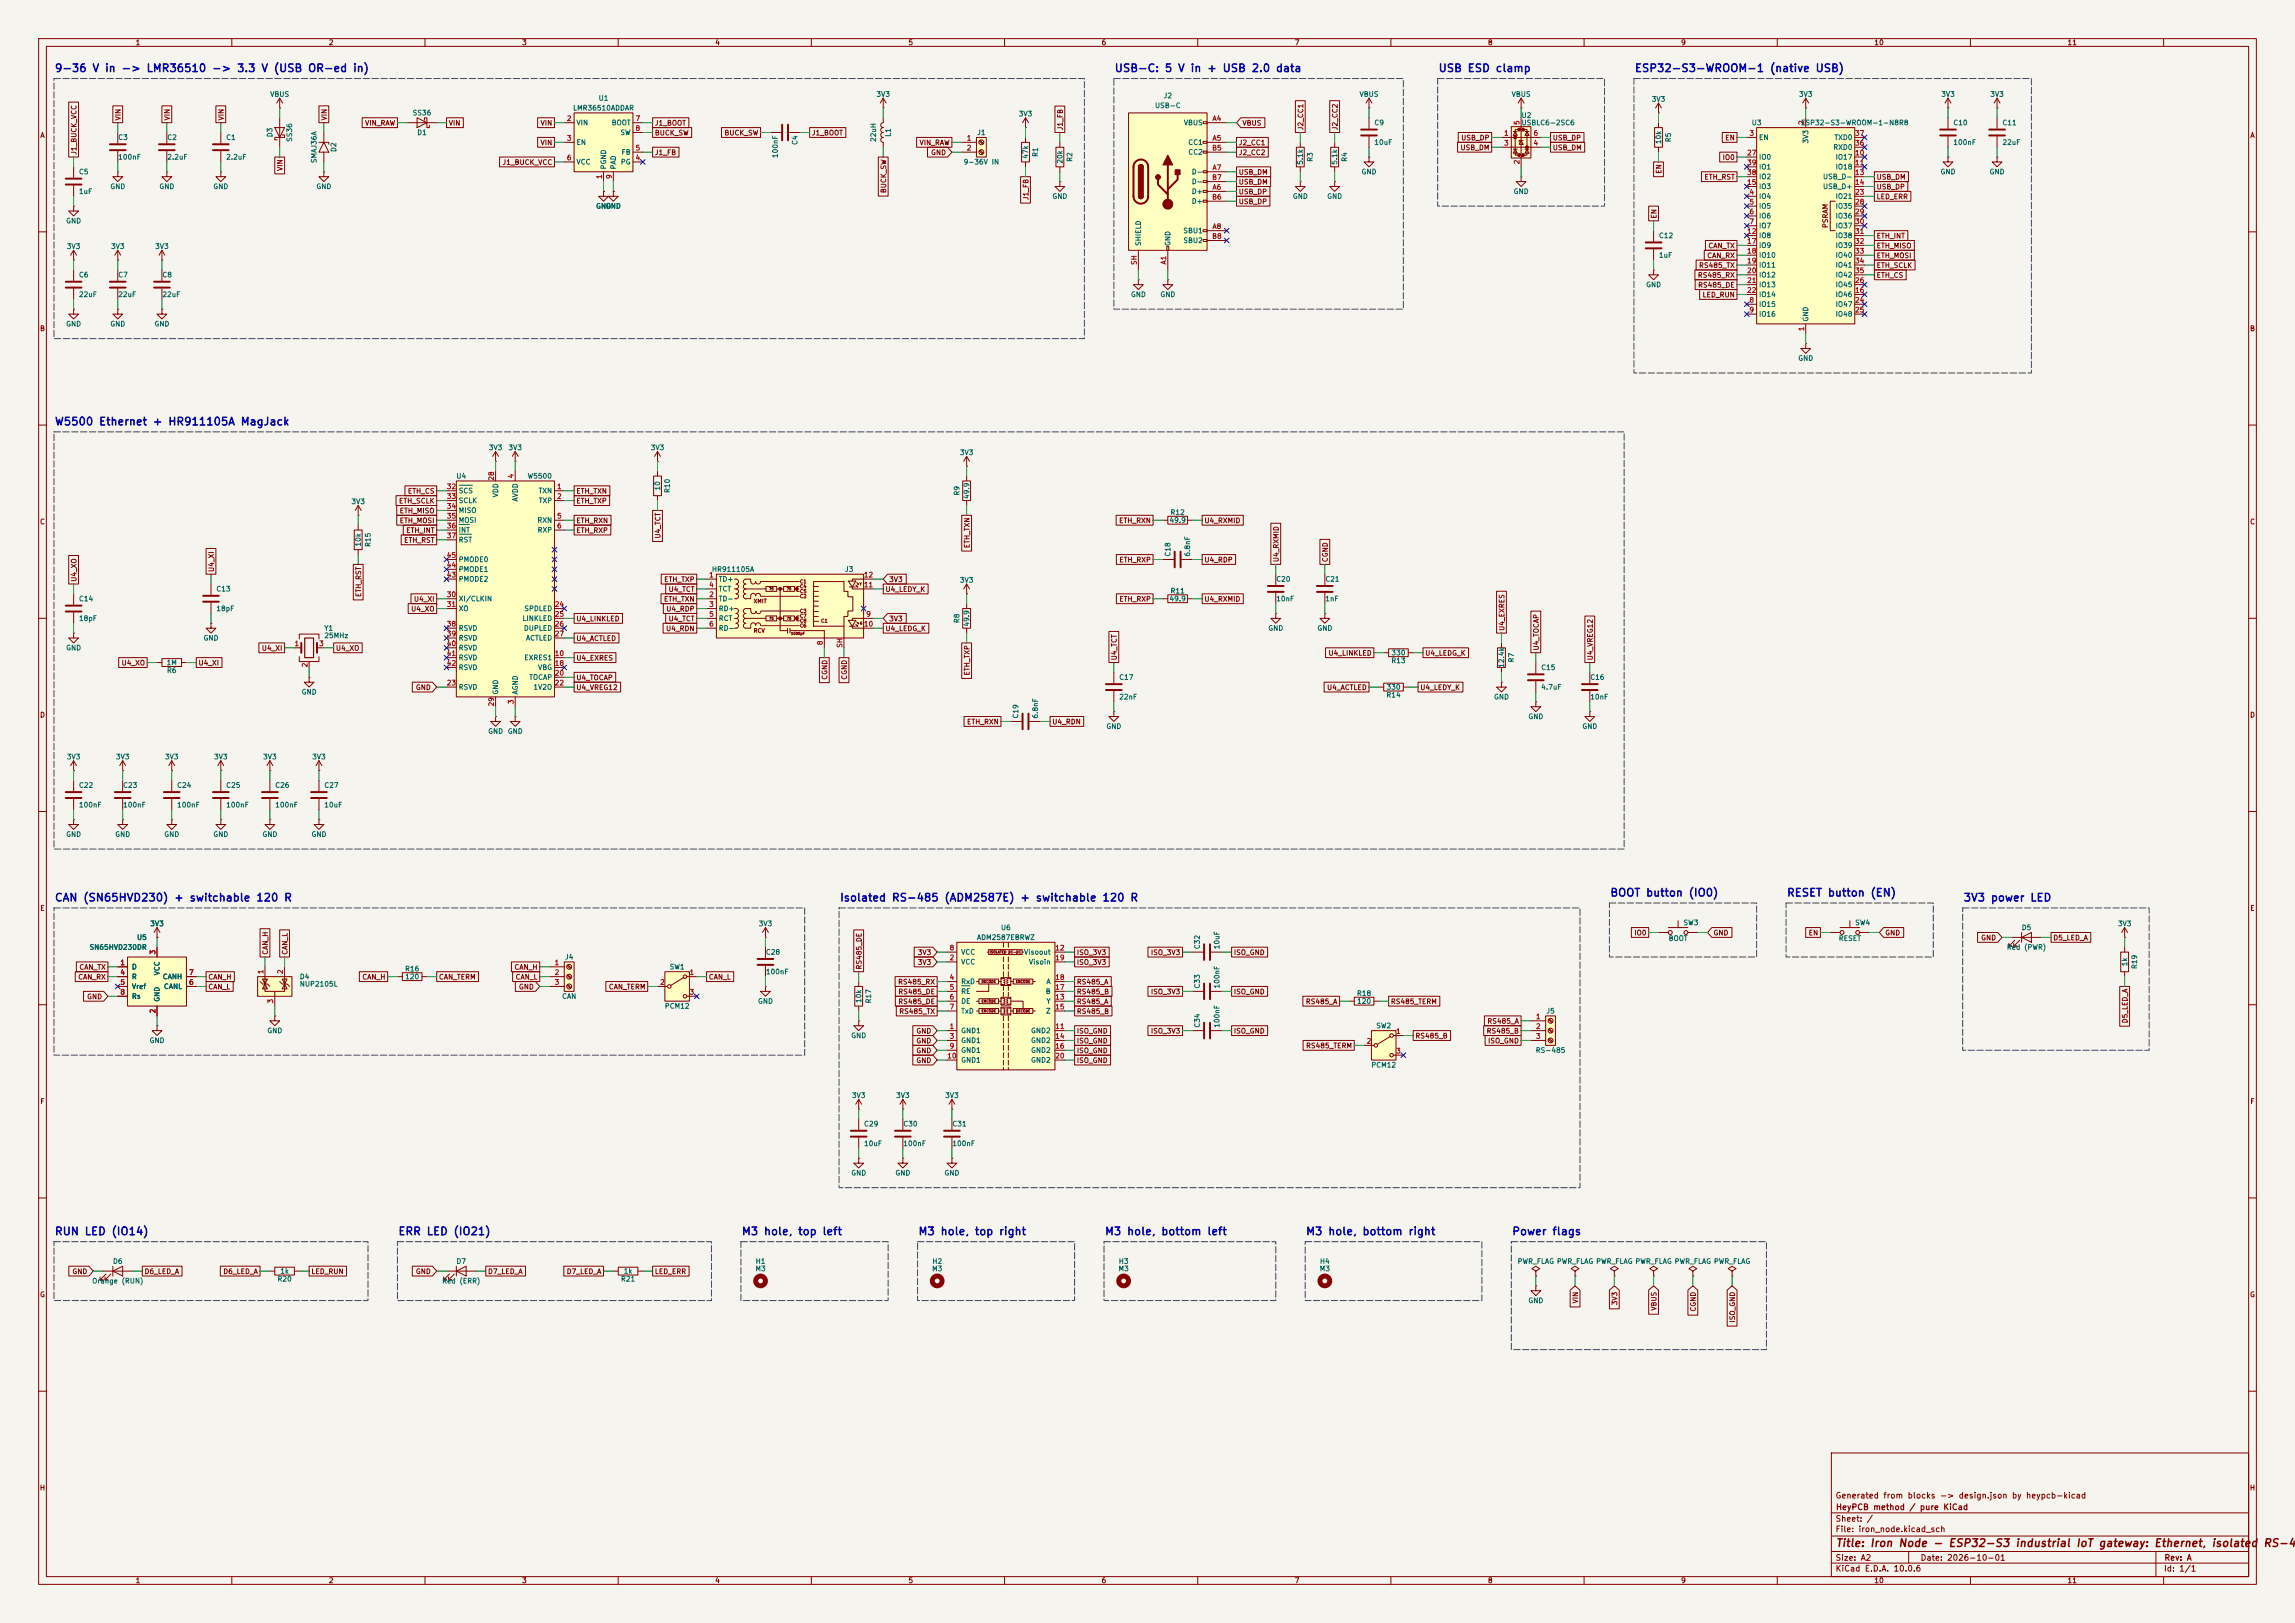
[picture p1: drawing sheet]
<svg xmlns="http://www.w3.org/2000/svg" width="594mm" height="420mm" viewBox="0 0 594 420" stroke-linecap="round" stroke-linejoin="round" font-family="sans-serif">
<defs><g id="words">
<g font-size="2" fill="#0000c2">
<text x="14" y="19.1">9-36 V in -&gt; LMR36510 -&gt; 3.3 V (USB OR-ed in)</text>
<text x="288.4" y="19.1">USB-C: 5 V in + USB 2.0 data</text>
<text x="372.2" y="19.1">USB ESD clamp</text>
<text x="423" y="19.1">ESP32-S3-WROOM-1 (native USB)</text>
<text x="14" y="110.6">W5500 Ethernet + HR911105A MagJack</text>
<text x="14" y="233.8">CAN (SN65HVD230) + switchable 120 R</text>
<text x="217.2" y="233.8">Isolated RS-485 (ADM2587E) + switchable 120 R</text>
<text x="416.6" y="232.5">BOOT button (IO0)</text>
<text x="462.3" y="232.5">RESET button (EN)</text>
<text x="508.1" y="233.8">3V3 power LED</text>
<text x="14" y="320.1">RUN LED (IO14)</text>
<text x="102.9" y="320.1">ERR LED (IO21)</text>
<text x="191.8" y="320.1">M3 hole, top left</text>
<text x="237.6" y="320.1">M3 hole, top right</text>
<text x="285.8" y="320.1">M3 hole, bottom left</text>
<text x="337.9" y="320.1">M3 hole, bottom right</text>
<text x="391.2" y="320.1">Power flags</text>
</g>
<g font-size="2" fill="#840000">
<text x="475" y="400.8">Title: Iron Node - ESP32-S3 industrial IoT gateway: Ethernet, isolated</text>
<text x="585.6" y="400.8">RS-48</text>
</g>
<g font-size="1.5" fill="#840000">
<text x="475" y="388.1">Generated from blocks -&gt; design.json by heypcb-kicad</text>
<text x="475" y="394.1">Sheet: /</text>
<text x="475.1" y="391.1">HeyPCB method / pure KiCad</text>
<text x="475" y="396.8">File: iron_node.kicad_sch</text>
<text x="475" y="407">KiCad E.D.A. 10.0.6</text>
<text x="475" y="404.2">Size: A2</text>
<text x="497" y="404.2">Date: 2026-10-01</text>
<text x="560" y="407">Id: 1/1</text>
<text x="560.1" y="404.2">Rev: A</text>
</g>
<g font-size="1.3" fill="#840000">
<text x="35" y="12">1</text>
<text x="85" y="12">2</text>
<text x="135" y="12">3</text>
<text x="185" y="12">4</text>
<text x="235" y="12">5</text>
<text x="285" y="12">6</text>
<text x="335" y="12">7</text>
<text x="385" y="12">8</text>
<text x="435" y="12">9</text>
<text x="485" y="12">10</text>
<text x="535" y="12">11</text>
<text x="10.3" y="36">A</text>
<text x="31.5" y="31.3" transform="rotate(-90 31.5 31.3)">VIN</text>
<text x="44.2" y="31.3" transform="rotate(-90 44.2 31.3)">VIN</text>
<text x="58.2" y="31.3" transform="rotate(-90 58.2 31.3)">VIN</text>
<text x="84.9" y="31.3" transform="rotate(-90 84.9 31.3)">VIN</text>
<text x="94.4" y="32.8">VIN_RAW</text>
<text x="116" y="32.8">VIN</text>
<text x="139.8" y="32.8">VIN</text>
<text x="169.4" y="35.3">BUCK_SW</text>
<text x="169.4" y="32.8">J1_BOOT</text>
<text x="187.4" y="35.3">BUCK_SW</text>
<text x="210" y="35.3">J1_BOOT</text>
<text x="275.4" y="33.8" transform="rotate(-90 275.4 33.8)">J1_FB</text>
<text x="321.4" y="32.8">VBUS</text>
<text x="337.6" y="33.8" transform="rotate(-90 337.6 33.8)">J2_CC1</text>
<text x="346.5" y="33.8" transform="rotate(-90 346.5 33.8)">J2_CC2</text>
<text x="582.3" y="36">A</text>
<text x="20.1" y="40.2" transform="rotate(-90 20.1 40.2)">J1_BUCK_VCC</text>
<text x="139.8" y="37.9">VIN</text>
<text x="169.4" y="40.4">J1_FB</text>
<text x="237.9" y="37.9">VIN_RAW</text>
<text x="240.9" y="40.4">GND</text>
<text x="320.5" y="37.9">J2_CC1</text>
<text x="320.5" y="40.4">J2_CC2</text>
<text x="377.9" y="39.2">USB_DM</text>
<text x="378.1" y="36.6">USB_DP</text>
<text x="401.8" y="36.6">USB_DP</text>
<text x="401.8" y="39.2">USB_DM</text>
<text x="445.7" y="41.7">IO0</text>
<text x="446.4" y="36.6">EN</text>
<text x="73.4" y="44.4" transform="rotate(-90 73.4 44.4)">VIN</text>
<text x="129.9" y="43">J1_BUCK_VCC</text>
<text x="320.5" y="45.5">USB_DM</text>
<text x="430.3" y="45.1" transform="rotate(-90 430.3 45.1)">EN</text>
<text x="441" y="46.8">ETH_RST</text>
<text x="485.6" y="46.8">USB_DM</text>
<text x="229.7" y="50.1" transform="rotate(-90 229.7 50.1)">BUCK_SW</text>
<text x="266.5" y="51.9" transform="rotate(-90 266.5 51.9)">J1_FB</text>
<text x="320.5" y="50.6">USB_DP</text>
<text x="320.5" y="53.1">USB_DP</text>
<text x="320.5" y="48">USB_DM</text>
<text x="485.6" y="51.9">LED_ERR</text>
<text x="485.6" y="49.3">USB_DP</text>
<text x="429" y="56.7" transform="rotate(-90 429 56.7)">EN</text>
<text x="473.4" y="59.2" transform="rotate(-90 473.4 59.2)">PSRAM</text>
<text x="442" y="64.6">CAN_TX</text>
<text x="485.6" y="64.6">ETH_MISO</text>
<text x="485.6" y="62">ETH_INT</text>
<text x="439.6" y="69.6">RS485_TX</text>
<text x="441.7" y="67.1">CAN_RX</text>
<text x="485.6" y="67.1">ETH_MOSI</text>
<text x="485.6" y="69.6">ETH_SCLK</text>
<text x="439.3" y="72.2">RS485_RX</text>
<text x="439.4" y="74.7">RS485_DE</text>
<text x="440.5" y="77.3">LED_RUN</text>
<text x="485.6" y="72.2">ETH_CS</text>
<text x="10.2" y="86">B</text>
<text x="582.2" y="86">B</text>
<text x="103.1" y="130.6">ETH_SCLK</text>
<text x="105.4" y="128.1">ETH_CS</text>
<text x="149" y="130.6">ETH_TXP</text>
<text x="149" y="128.1">ETH_TXN</text>
<text x="10.2" y="136">C</text>
<text x="103.3" y="135.7">ETH_MOSI</text>
<text x="103.3" y="133.1">ETH_MISO</text>
<text x="149" y="135.7">ETH_RXN</text>
<text x="289.5" y="135.7">ETH_RXN</text>
<text x="311.6" y="135.7">U4_RXMID</text>
<text x="582.2" y="136">C</text>
<text x="104.5" y="140.8">ETH_RST</text>
<text x="105" y="138.2">ETH_INT</text>
<text x="149" y="138.2">ETH_RXP</text>
<text x="171.2" y="139.5" transform="rotate(-90 171.2 139.5)">U4_TCT</text>
<text x="251.2" y="142" transform="rotate(-90 251.2 142)">ETH_TXN</text>
<text x="55.7" y="148.1" transform="rotate(-90 55.7 148.1)">U4_XI</text>
<text x="289.6" y="145.8">ETH_RXP</text>
<text x="311.6" y="145.8">U4_RDP</text>
<text x="331.3" y="145.6" transform="rotate(-90 331.3 145.6)">U4_RXMID</text>
<text x="344" y="145.6" transform="rotate(-90 344 145.6)">CGND</text>
<text x="20.1" y="150.7" transform="rotate(-90 20.1 150.7)">U4_XO</text>
<text x="93.8" y="154.6" transform="rotate(-90 93.8 154.6)">ETH_RST</text>
<text x="107" y="156">U4_XI</text>
<text x="171.7" y="156">ETH_TXN</text>
<text x="171.8" y="150.9">ETH_TXP</text>
<text x="172.9" y="153.5">U4_TCT</text>
<text x="229" y="153.5">U4_LEDY_K</text>
<text x="230" y="150.9">3V3</text>
<text x="289.6" y="156">ETH_RXP</text>
<text x="311.6" y="156">U4_RXMID</text>
<text x="106.3" y="158.5">U4_XO</text>
<text x="149" y="161.1">U4_LINKLED</text>
<text x="172.3" y="158.5">U4_RDP</text>
<text x="172.9" y="161.1">U4_TCT</text>
<text x="230" y="161.1">3V3</text>
<text x="149" y="166.2">U4_ACTLED</text>
<text x="172.3" y="163.6">U4_RDN</text>
<text x="229" y="163.6">U4_LEDG_K</text>
<text x="389.7" y="163.4" transform="rotate(-90 389.7 163.4)">U4_EXRES</text>
<text x="31.3" y="172.5">U4_XO</text>
<text x="51.2" y="172.5">U4_XI</text>
<text x="67.6" y="168.7">U4_XI</text>
<text x="86.8" y="168.7">U4_XO</text>
<text x="149" y="171.2">U4_EXRES</text>
<text x="289.3" y="171" transform="rotate(-90 289.3 171)">U4_TCT</text>
<text x="343.7" y="170">U4_LINKLED</text>
<text x="368.7" y="170">U4_LEDG_K</text>
<text x="398.6" y="168.5" transform="rotate(-90 398.6 168.5)">U4_TOCAP</text>
<text x="412.5" y="171" transform="rotate(-90 412.5 171)">U4_VREG12</text>
<text x="107.5" y="178.9">GND</text>
<text x="149" y="178.9">U4_VREG12</text>
<text x="149" y="176.3">U4_TOCAP</text>
<text x="214.4" y="176" transform="rotate(-90 214.4 176)">CGND</text>
<text x="219.5" y="176" transform="rotate(-90 219.5 176)">CGND</text>
<text x="251.2" y="174.9" transform="rotate(-90 251.2 174.9)">ETH_TXP</text>
<text x="343.3" y="178.9">U4_ACTLED</text>
<text x="367.5" y="178.9">U4_LEDY_K</text>
<text x="10.2" y="186">D</text>
<text x="582.2" y="186">D</text>
<text x="250.2" y="187.7">ETH_RXN</text>
<text x="272.2" y="187.7">U4_RDN</text>
<text x="10.3" y="236">E</text>
<text x="582.3" y="236">E</text>
<text x="422.9" y="242.4">IO0</text>
<text x="443.4" y="242.4">GND</text>
<text x="468" y="242.4">EN</text>
<text x="487.8" y="242.4">GND</text>
<text x="512.6" y="243.6">GND</text>
<text x="531.3" y="243.6">D5_LED_A</text>
<text x="20.4" y="251.2">CAN_TX</text>
<text x="69.6" y="247.2" transform="rotate(-90 69.6 247.2)">CAN_H</text>
<text x="74.7" y="247.2" transform="rotate(-90 74.7 247.2)">CAN_L</text>
<text x="133" y="251.2">CAN_H</text>
<text x="223.3" y="251" transform="rotate(-90 223.3 251)">RS485_DE</text>
<text x="237.4" y="247.4">3V3</text>
<text x="237.4" y="250">3V3</text>
<text x="278.6" y="247.4">ISO_3V3</text>
<text x="278.6" y="250">ISO_3V3</text>
<text x="297.7" y="247.4">ISO_3V3</text>
<text x="319.2" y="247.4">ISO_GND</text>
<text x="20.1" y="253.8">CAN_RX</text>
<text x="53.8" y="256.3">CAN_L</text>
<text x="53.8" y="253.8">CAN_H</text>
<text x="93.6" y="253.8">CAN_H</text>
<text x="113.5" y="253.8">CAN_TERM</text>
<text x="133.3" y="253.8">CAN_L</text>
<text x="134.2" y="256.3">GND</text>
<text x="157.4" y="256.3">CAN_TERM</text>
<text x="183.3" y="253.8">CAN_L</text>
<text x="232.3" y="255.1">RS485_RX</text>
<text x="232.4" y="257.6">RS485_DE</text>
<text x="278.6" y="257.6">RS485_B</text>
<text x="278.6" y="255.1">RS485_A</text>
<text x="297.7" y="257.6">ISO_3V3</text>
<text x="319.2" y="257.6">ISO_GND</text>
<text x="22.4" y="258.9">GND</text>
<text x="232.4" y="260.1">RS485_DE</text>
<text x="232.6" y="262.7">RS485_TX</text>
<text x="278.6" y="262.7">RS485_B</text>
<text x="278.6" y="260.1">RS485_A</text>
<text x="337.8" y="260.1">RS485_A</text>
<text x="359.9" y="260.1">RS485_TERM</text>
<text x="237" y="267.8">GND</text>
<text x="278.6" y="267.8">ISO_GND</text>
<text x="297.7" y="267.8">ISO_3V3</text>
<text x="319.2" y="267.8">ISO_GND</text>
<text x="366.2" y="269">RS485_B</text>
<text x="384.7" y="267.8">RS485_B</text>
<text x="384.8" y="265.2">RS485_A</text>
<text x="551" y="264.9" transform="rotate(-90 551 264.9)">D5_LED_A</text>
<text x="237" y="270.3">GND</text>
<text x="237" y="275.4">GND</text>
<text x="237" y="272.8">GND</text>
<text x="278.6" y="275.4">ISO_GND</text>
<text x="278.6" y="272.8">ISO_GND</text>
<text x="278.6" y="270.3">ISO_GND</text>
<text x="337.9" y="271.6">RS485_TERM</text>
<text x="385" y="270.3">ISO_GND</text>
<text x="10.3" y="286">F</text>
<text x="582.3" y="286">F</text>
<text x="18.6" y="330">GND</text>
<text x="37.3" y="330">D6_LED_A</text>
<text x="57.7" y="330">D6_LED_A</text>
<text x="80.5" y="330">LED_RUN</text>
<text x="107.5" y="330">GND</text>
<text x="126.2" y="330">D7_LED_A</text>
<text x="146.6" y="330">D7_LED_A</text>
<text x="169.4" y="330">LED_ERR</text>
<text x="10.2" y="336">G</text>
<text x="582.2" y="336">G</text>
<text x="408.7" y="337.4" transform="rotate(-90 408.7 337.4)">VIN</text>
<text x="418.9" y="337.9" transform="rotate(-90 418.9 337.9)">3V3</text>
<text x="429" y="339.3" transform="rotate(-90 429 339.3)">VBUS</text>
<text x="439.2" y="339.5" transform="rotate(-90 439.2 339.5)">CGND</text>
<text x="449.4" y="342.4" transform="rotate(-90 449.4 342.4)">ISO_GND</text>
<text x="10.2" y="386">H</text>
<text x="582.2" y="386">H</text>
<text x="35" y="410">1</text>
<text x="85" y="410">2</text>
<text x="135" y="410">3</text>
<text x="185" y="410">4</text>
<text x="235" y="410">5</text>
<text x="285" y="410">6</text>
<text x="335" y="410">7</text>
<text x="385" y="410">8</text>
<text x="435" y="410">9</text>
<text x="485" y="410">10</text>
<text x="535" y="410">11</text>
</g>
<g font-size="1.3" fill="#006464">
<text x="69.8" y="25.3">VBUS</text>
<text x="148.2" y="28.9">LMR36510ADDAR</text>
<text x="154.8" y="26.4">U1</text>
<text x="226.7" y="25.3">3V3</text>
<text x="298.8" y="28.3">USB-C</text>
<text x="301" y="25.7">J2</text>
<text x="351.8" y="25.3">VBUS</text>
<text x="391.1" y="25.3">VBUS</text>
<text x="427.4" y="26.6">3V3</text>
<text x="465.5" y="25.3">3V3</text>
<text x="502.3" y="25.3">3V3</text>
<text x="515" y="25.3">3V3</text>
<text x="70.8" y="35.7" transform="rotate(-90 70.8 35.7)">D3</text>
<text x="106.7" y="30.2">SS36</text>
<text x="107.9" y="35.3">D1</text>
<text x="149.1" y="32.7">VIN</text>
<text x="158.2" y="32.7">BOOT</text>
<text x="160.4" y="35.3">SW</text>
<text x="230.8" y="35.5" transform="rotate(-90 230.8 35.5)">L1</text>
<text x="252.8" y="35.3">J1</text>
<text x="263.5" y="30.4">3V3</text>
<text x="306.3" y="32.7">VBUS</text>
<text x="355.6" y="32.7">C9</text>
<text x="393.7" y="30.8">U2</text>
<text x="393.7" y="32.7">USBLC6-2SC6</text>
<text x="453.3" y="32.7">U3</text>
<text x="466" y="32.7">ESP32-S3-WROOM-1-N8R8</text>
<text x="505.4" y="32.7">C10</text>
<text x="518.1" y="32.7">C11</text>
<text x="30.5" y="36.5">C3</text>
<text x="30.5" y="41.6">100nF</text>
<text x="43.2" y="36.5">C2</text>
<text x="43.2" y="41.6">2.2uF</text>
<text x="58.4" y="36.5">C1</text>
<text x="58.4" y="41.6">2.2uF</text>
<text x="75.9" y="36.8" transform="rotate(-90 75.9 36.8)">SS36</text>
<text x="87.3" y="39.5" transform="rotate(-90 87.3 39.5)">D2</text>
<text x="149.1" y="37.8">EN</text>
<text x="160.7" y="40.3">FB</text>
<text x="201.6" y="41" transform="rotate(-90 201.6 41)">100nF</text>
<text x="206.7" y="37.6" transform="rotate(-90 206.7 37.6)">C4</text>
<text x="227" y="36.9" transform="rotate(-90 227 36.9)">22uH</text>
<text x="266.4" y="41.2" transform="rotate(-90 266.4 41.2)">47k</text>
<text x="268.9" y="40.7" transform="rotate(-90 268.9 40.7)">R1</text>
<text x="307.4" y="37.8">CC1</text>
<text x="307.4" y="40.3">CC2</text>
<text x="355.6" y="37.8">10uF</text>
<text x="430.2" y="37.4" transform="rotate(-90 430.2 37.4)">10k</text>
<text x="432.8" y="36.9" transform="rotate(-90 432.8 36.9)">R5</text>
<text x="455.1" y="36.5">EN</text>
<text x="455.1" y="41.6">IO0</text>
<text x="468.3" y="37.3" transform="rotate(-90 468.3 37.3)">3V3</text>
<text x="474.4" y="39.1">RXD0</text>
<text x="474.7" y="36.5">TXD0</text>
<text x="475" y="41.6">IO17</text>
<text x="505.4" y="37.8">100nF</text>
<text x="518.1" y="37.8">22uF</text>
<text x="20.3" y="45.4">C5</text>
<text x="82.2" y="42.3" transform="rotate(-90 82.2 42.3)">SMAJ36A</text>
<text x="149.1" y="42.9">VCC</text>
<text x="157.2" y="44" transform="rotate(-90 157.2 44)">PGND</text>
<text x="159.7" y="44" transform="rotate(-90 159.7 44)">PAD</text>
<text x="160.6" y="42.9">PG</text>
<text x="249.3" y="42.9">9-36V IN</text>
<text x="275.3" y="42.5" transform="rotate(-90 275.3 42.5)">20k</text>
<text x="277.8" y="42" transform="rotate(-90 277.8 42)">R2</text>
<text x="308.3" y="45.4">D-</text>
<text x="308.3" y="48">D-</text>
<text x="337.5" y="42.8" transform="rotate(-90 337.5 42.8)">5.1k</text>
<text x="340.1" y="42" transform="rotate(-90 340.1 42)">R3</text>
<text x="346.4" y="42.8" transform="rotate(-90 346.4 42.8)">5.1k</text>
<text x="348.9" y="42" transform="rotate(-90 348.9 42)">R4</text>
<text x="352.3" y="45.4">GND</text>
<text x="455.1" y="46.7">IO2</text>
<text x="455.1" y="44.1">IO1</text>
<text x="471.7" y="46.7">USB_D-</text>
<text x="475" y="44.1">IO18</text>
<text x="502.1" y="45.4">GND</text>
<text x="514.8" y="45.4">GND</text>
<text x="20.3" y="50.5">1uF</text>
<text x="28.4" y="49.2">GND</text>
<text x="41.1" y="49.2">GND</text>
<text x="55.1" y="49.2">GND</text>
<text x="81.8" y="49.2">GND</text>
<text x="272.3" y="51.8">GND</text>
<text x="308.3" y="50.5">D+</text>
<text x="308.3" y="53">D+</text>
<text x="334.5" y="51.8">GND</text>
<text x="343.4" y="51.8">GND</text>
<text x="391.6" y="50.5">GND</text>
<text x="455.1" y="51.8">IO4</text>
<text x="455.1" y="49.2">IO3</text>
<text x="471.7" y="49.2">USB_D+</text>
<text x="475" y="51.8">IO21</text>
<text x="17" y="58.1">GND</text>
<text x="154.1" y="54.3">GND</text>
<text x="156.7" y="54.3">GND</text>
<text x="455.1" y="54.3">IO5</text>
<text x="455.1" y="56.8">IO6</text>
<text x="455.1" y="59.4">IO7</text>
<text x="475" y="54.3">IO35</text>
<text x="475" y="56.8">IO36</text>
<text x="475" y="59.4">IO37</text>
<text x="17.2" y="64.7">3V3</text>
<text x="28.6" y="64.7">3V3</text>
<text x="40" y="64.7">3V3</text>
<text x="295.6" y="63.8" transform="rotate(-90 295.6 63.8)">SHIELD</text>
<text x="303.2" y="63.8" transform="rotate(-90 303.2 63.8)">GND</text>
<text x="306.2" y="60.7">SBU1</text>
<text x="306.2" y="63.2">SBU2</text>
<text x="429.2" y="61.9">C12</text>
<text x="455.1" y="61.9">IO8</text>
<text x="455.1" y="64.5">IO9</text>
<text x="475" y="61.9">IO38</text>
<text x="475" y="64.5">IO39</text>
<text x="429.2" y="67">1uF</text>
<text x="455.1" y="67">IO10</text>
<text x="455.1" y="69.5">IO11</text>
<text x="475" y="67">IO40</text>
<text x="475" y="69.5">IO41</text>
<text x="20.3" y="72.1">C6</text>
<text x="20.3" y="77.2">22uF</text>
<text x="30.5" y="72.1">C7</text>
<text x="30.5" y="77.2">22uF</text>
<text x="41.9" y="72.1">C8</text>
<text x="41.9" y="77.2">22uF</text>
<text x="292.6" y="77.2">GND</text>
<text x="300.2" y="77.2">GND</text>
<text x="425.9" y="74.6">GND</text>
<text x="455.1" y="72.1">IO12</text>
<text x="455.1" y="74.6">IO13</text>
<text x="455.1" y="77.2">IO14</text>
<text x="475" y="77.2">IO46</text>
<text x="475" y="74.6">IO45</text>
<text x="475" y="72.1">IO42</text>
<text x="455.1" y="79.7">IO15</text>
<text x="455.1" y="82.2">IO16</text>
<text x="468.3" y="83.3" transform="rotate(-90 468.3 83.3)">GND</text>
<text x="475" y="79.7">IO47</text>
<text x="475" y="82.2">IO48</text>
<text x="17" y="84.8">GND</text>
<text x="28.4" y="84.8">GND</text>
<text x="39.8" y="84.8">GND</text>
<text x="465.3" y="93.7">GND</text>
<text x="126.4" y="116.8">3V3</text>
<text x="131.5" y="116.8">3V3</text>
<text x="168.3" y="116.8">3V3</text>
<text x="248.3" y="118.1">3V3</text>
<text x="118" y="124.2">U4</text>
<text x="136.4" y="124.2">W5500</text>
<text x="90.8" y="130.8">3V3</text>
<text x="118.6" y="128">SCS</text>
<text x="118.6" y="130.5">SCLK</text>
<text x="129.2" y="128.8" transform="rotate(-90 129.2 128.8)">VDD</text>
<text x="134.3" y="129.9" transform="rotate(-90 134.3 129.9)">AVDD</text>
<text x="139.3" y="128">TXN</text>
<text x="139.3" y="130.5">TXP</text>
<text x="171.1" y="127.1" transform="rotate(-90 171.1 127.1)">10</text>
<text x="173.7" y="127.7" transform="rotate(-90 173.7 127.7)">R10</text>
<text x="248.6" y="128.4" transform="rotate(-90 248.6 128.4)">R9</text>
<text x="251.2" y="129.2" transform="rotate(-90 251.2 129.2)">49.9</text>
<text x="118.6" y="133">MISO</text>
<text x="118.6" y="135.6">MOSI</text>
<text x="139" y="135.6">RXN</text>
<text x="302.6" y="135.6">49.9</text>
<text x="302.8" y="133.6">R12</text>
<text x="93.7" y="141.6" transform="rotate(-90 93.7 141.6)">10k</text>
<text x="96.2" y="141.7" transform="rotate(-90 96.2 141.7)">R15</text>
<text x="118.6" y="138.1">INT</text>
<text x="118.6" y="140.7">RST</text>
<text x="139" y="138.1">RXP</text>
<text x="118.6" y="148.3">PMODE1</text>
<text x="118.6" y="145.7">PMODE0</text>
<text x="184.1" y="148.3">HR911105A</text>
<text x="218.6" y="148.3">J3</text>
<text x="303.2" y="144.2" transform="rotate(-90 303.2 144.2)">C18</text>
<text x="308.3" y="144.2" transform="rotate(-90 308.3 144.2)">6.8nF</text>
<text x="20.3" y="155.9">C14</text>
<text x="55.9" y="153.4">C13</text>
<text x="118.6" y="155.9">XI/CLKIN</text>
<text x="118.6" y="150.8">PMODE2</text>
<text x="185.9" y="150.8">TD+</text>
<text x="185.9" y="155.9">TD-</text>
<text x="185.9" y="153.4">TCT</text>
<text x="248.3" y="151.1">3V3</text>
<text x="302.6" y="155.9">49.9</text>
<text x="302.8" y="153.9">R11</text>
<text x="330.2" y="150.8">C20</text>
<text x="330.2" y="155.9">10nF</text>
<text x="342.9" y="150.8">C21</text>
<text x="342.9" y="155.9">1nF</text>
<text x="20.3" y="161">18pF</text>
<text x="55.9" y="158.4">18pF</text>
<text x="118.6" y="158.4">XO</text>
<text x="135.1" y="161">LINKLED</text>
<text x="135.6" y="158.4">SPDLED</text>
<text x="185.9" y="158.4">RD+</text>
<text x="185.9" y="161">RCT</text>
<text x="248.6" y="161.4" transform="rotate(-90 248.6 161.4)">R8</text>
<text x="52.5" y="166.1">GND</text>
<text x="83.8" y="163.5">Y1</text>
<text x="83.8" y="165.4">25MHz</text>
<text x="118.6" y="163.5">RSVD</text>
<text x="118.6" y="166.1">RSVD</text>
<text x="135.5" y="163.5">DUPLED</text>
<text x="136" y="166.1">ACTLED</text>
<text x="185.9" y="163.5">RD-</text>
<text x="251.2" y="162.3" transform="rotate(-90 251.2 162.3)">49.9</text>
<text x="328.1" y="163.5">GND</text>
<text x="340.8" y="163.5">GND</text>
<text x="17" y="168.6">GND</text>
<text x="43" y="172.4">1M</text>
<text x="118.6" y="168.6">RSVD</text>
<text x="118.6" y="171.1">RSVD</text>
<text x="118.6" y="173.7">RSVD</text>
<text x="135.6" y="171.1">EXRES1</text>
<text x="139.1" y="173.7">VBG</text>
<text x="360" y="171.9">R13</text>
<text x="360" y="169.9">330</text>
<text x="389.6" y="172.9" transform="rotate(-90 389.6 172.9)">12.4k</text>
<text x="392.1" y="171.5" transform="rotate(-90 392.1 171.5)">R7</text>
<text x="398.8" y="173.7">C15</text>
<text x="43.1" y="174.4">R6</text>
<text x="118.6" y="178.8">RSVD</text>
<text x="129.2" y="179.9" transform="rotate(-90 129.2 179.9)">GND</text>
<text x="134.3" y="179.9" transform="rotate(-90 134.3 179.9)">AGND</text>
<text x="136.8" y="176.2">TOCAP</text>
<text x="137.9" y="178.8">1V2O</text>
<text x="289.5" y="176.2">C17</text>
<text x="358.7" y="178.8">330</text>
<text x="398.8" y="178.8">4.7uF</text>
<text x="411.5" y="176.2">C16</text>
<text x="77.9" y="180">GND</text>
<text x="289.5" y="181.3">22nF</text>
<text x="358.7" y="180.8">R14</text>
<text x="386.6" y="181.3">GND</text>
<text x="411.5" y="181.3">10nF</text>
<text x="126.2" y="190.2">GND</text>
<text x="131.3" y="190.2">GND</text>
<text x="263.9" y="186.1" transform="rotate(-90 263.9 186.1)">C19</text>
<text x="268.9" y="186.1" transform="rotate(-90 268.9 186.1)">6.8nF</text>
<text x="286.2" y="188.9">GND</text>
<text x="395.4" y="186.4">GND</text>
<text x="409.4" y="188.9">GND</text>
<text x="17.2" y="196.8">3V3</text>
<text x="29.9" y="196.8">3V3</text>
<text x="42.6" y="196.8">3V3</text>
<text x="55.3" y="196.8">3V3</text>
<text x="68" y="196.8">3V3</text>
<text x="80.7" y="196.8">3V3</text>
<text x="20.3" y="204.2">C22</text>
<text x="20.3" y="209.2">100nF</text>
<text x="31.7" y="204.2">C23</text>
<text x="31.7" y="209.2">100nF</text>
<text x="45.7" y="204.2">C24</text>
<text x="45.7" y="209.2">100nF</text>
<text x="58.4" y="204.2">C25</text>
<text x="58.4" y="209.2">100nF</text>
<text x="71.1" y="204.2">C26</text>
<text x="71.1" y="209.2">100nF</text>
<text x="83.8" y="204.2">C27</text>
<text x="83.8" y="209.2">10uF</text>
<text x="17" y="216.9">GND</text>
<text x="29.7" y="216.9">GND</text>
<text x="42.4" y="216.9">GND</text>
<text x="55.1" y="216.9">GND</text>
<text x="67.8" y="216.9">GND</text>
<text x="80.5" y="216.9">GND</text>
<text x="38.8" y="240">3V3</text>
<text x="196.2" y="240">3V3</text>
<text x="435.6" y="239.7">SW3</text>
<text x="480" y="239.7">SW4</text>
<text x="548" y="240">3V3</text>
<text x="35.3" y="243.5">U5</text>
<text x="252.7" y="243.5">ADM2587EBRWZ</text>
<text x="259" y="241">U6</text>
<text x="310.8" y="245.8" transform="rotate(-90 310.8 245.8)">C32</text>
<text x="315.9" y="245.8" transform="rotate(-90 315.9 245.8)">10uF</text>
<text x="431.8" y="243.8">BOOT</text>
<text x="475.8" y="243.8">RESET</text>
<text x="523.1" y="241">D5</text>
<text x="23" y="246.1">SN65HVD230DR</text>
<text x="34" y="251.2">D</text>
<text x="104.7" y="251.7">R16</text>
<text x="146.1" y="248.6">J4</text>
<text x="173.2" y="251.2">SW1</text>
<text x="198.1" y="247.3">C28</text>
<text x="248.6" y="249.9">VCC</text>
<text x="248.6" y="247.3">VCC</text>
<text x="264.9" y="247.3">Visoout</text>
<text x="266.2" y="249.9">Visoin</text>
<text x="519.3" y="246.1">Red (PWR)</text>
<text x="550.9" y="250.2" transform="rotate(-90 550.9 250.2)">1k</text>
<text x="553.4" y="250.9" transform="rotate(-90 553.4 250.9)">R19</text>
<text x="34" y="253.7">R</text>
<text x="34" y="256.2">Vref</text>
<text x="41.6" y="252.5" transform="rotate(-90 41.6 252.5)">VCC</text>
<text x="42" y="253.7">CANH</text>
<text x="42.3" y="256.2">CANL</text>
<text x="77.5" y="253.7">D4</text>
<text x="77.5" y="255.6">NUP2105L</text>
<text x="104.7" y="253.7">120</text>
<text x="198.1" y="252.4">100nF</text>
<text x="248.6" y="255">RxD</text>
<text x="248.6" y="257.5">RE</text>
<text x="270.5" y="257.5">B</text>
<text x="270.7" y="255">A</text>
<text x="310.8" y="255.9" transform="rotate(-90 310.8 255.9)">C33</text>
<text x="315.9" y="255.9" transform="rotate(-90 315.9 255.9)">100nF</text>
<text x="34" y="258.8">Rs</text>
<text x="41.6" y="259.4" transform="rotate(-90 41.6 259.4)">GND</text>
<text x="145.3" y="258.8">CAN</text>
<text x="171.9" y="261.3">PCM12</text>
<text x="196.1" y="260">GND</text>
<text x="223.2" y="259.7" transform="rotate(-90 223.2 259.7)">10k</text>
<text x="225.8" y="259.8" transform="rotate(-90 225.8 259.8)">R17</text>
<text x="248.6" y="260">DE</text>
<text x="248.6" y="262.6">TxD</text>
<text x="270.6" y="262.6">Z</text>
<text x="270.7" y="260">Y</text>
<text x="351.1" y="258">R18</text>
<text x="351.1" y="260">120</text>
<text x="400.1" y="262.6">J5</text>
<text x="69.1" y="267.7">GND</text>
<text x="220.2" y="268.9">GND</text>
<text x="248.6" y="267.7">GND1</text>
<text x="266.7" y="267.7">GND2</text>
<text x="310.8" y="266.1" transform="rotate(-90 310.8 266.1)">C34</text>
<text x="315.9" y="266.1" transform="rotate(-90 315.9 266.1)">100nF</text>
<text x="356.1" y="266.4">SW2</text>
<text x="38.6" y="270.2">GND</text>
<text x="248.6" y="270.2">GND1</text>
<text x="248.6" y="272.7">GND1</text>
<text x="248.6" y="275.3">GND1</text>
<text x="266.7" y="270.2">GND2</text>
<text x="266.7" y="272.7">GND2</text>
<text x="266.7" y="275.3">GND2</text>
<text x="397.4" y="272.7">RS-485</text>
<text x="354.8" y="276.6">PCM12</text>
<text x="220.4" y="284.4">3V3</text>
<text x="231.8" y="284.4">3V3</text>
<text x="244.5" y="284.4">3V3</text>
<text x="223.5" y="291.8">C29</text>
<text x="233.7" y="291.8">C30</text>
<text x="246.4" y="291.8">C31</text>
<text x="223.5" y="296.9">10uF</text>
<text x="233.7" y="296.9">100nF</text>
<text x="246.4" y="296.9">100nF</text>
<text x="220.2" y="304.5">GND</text>
<text x="231.6" y="304.5">GND</text>
<text x="244.3" y="304.5">GND</text>
<text x="29.1" y="327.4">D6</text>
<text x="72.4" y="329.9">1k</text>
<text x="118" y="327.4">D7</text>
<text x="161.3" y="329.9">1k</text>
<text x="195.4" y="329.3">M3</text>
<text x="195.5" y="327.4">H1</text>
<text x="241.1" y="329.3">M3</text>
<text x="241.2" y="327.4">H2</text>
<text x="289.4" y="329.3">M3</text>
<text x="289.4" y="327.4">H3</text>
<text x="341.4" y="329.3">M3</text>
<text x="341.5" y="327.4">H4</text>
<text x="392.7" y="327.4">PWR_FLAG PWR_FLAG PWR_FLAG PWR_FLAG PWR_FLAG PWR_FLAG</text>
<text x="23.7" y="332.4">Orange (RUN)</text>
<text x="71.7" y="331.9">R20</text>
<text x="114.3" y="332.4">Red (ERR)</text>
<text x="160.6" y="331.9">R21</text>
<text x="395.4" y="337.5">GND</text>
</g>
<g font-size="1.3" fill="#a90000">
<text x="146.6" y="31.6">2</text>
<text x="164.4" y="31.6">7</text>
<text x="164.4" y="34.2">8</text>
<text x="313.7" y="31.6">A4</text>
<text x="389.2" y="35.4">1</text>
<text x="393.6" y="32.5" transform="rotate(-90 393.6 32.5)">5</text>
<text x="396.8" y="35.4">6</text>
<text x="452.7" y="35.4">3</text>
<text x="467.2" y="32.5" transform="rotate(-90 467.2 32.5)">2</text>
<text x="480" y="35.4">37</text>
<text x="146.6" y="36.7">3</text>
<text x="146.6" y="41.8">6</text>
<text x="164.4" y="41.8">4</text>
<text x="164.4" y="39.2">5</text>
<text x="250.1" y="36.7">1</text>
<text x="250.1" y="39.2">2</text>
<text x="313.6" y="39.2">B5</text>
<text x="313.7" y="36.7">A5</text>
<text x="389.2" y="38">3</text>
<text x="396.8" y="38">4</text>
<text x="452.1" y="40.5">27</text>
<text x="480" y="40.5">10</text>
<text x="480" y="38">36</text>
<text x="156.1" y="46.5" transform="rotate(-90 156.1 46.5)">1</text>
<text x="158.6" y="46.5" transform="rotate(-90 158.6 46.5)">9</text>
<text x="313.6" y="46.9">B7</text>
<text x="313.7" y="44.3">A7</text>
<text x="393.6" y="42.6" transform="rotate(-90 393.6 42.6)">2</text>
<text x="452.1" y="45.6">38</text>
<text x="452.1" y="43">39</text>
<text x="480" y="43">11</text>
<text x="480" y="45.6">13</text>
<text x="313.6" y="51.9">B6</text>
<text x="313.7" y="49.4">A6</text>
<text x="452.1" y="48.1">15</text>
<text x="452.7" y="50.7">4</text>
<text x="452.7" y="53.2">5</text>
<text x="480" y="48.1">14</text>
<text x="480" y="50.7">23</text>
<text x="480" y="53.2">28</text>
<text x="313.7" y="59.6">A8</text>
<text x="452.7" y="55.7">6</text>
<text x="452.7" y="58.3">7</text>
<text x="480" y="55.7">29</text>
<text x="480" y="58.3">30</text>
<text x="313.6" y="62.1">B8</text>
<text x="452.1" y="60.8">12</text>
<text x="452.1" y="63.4">17</text>
<text x="452.1" y="65.9">18</text>
<text x="480" y="60.8">31</text>
<text x="480" y="63.4">32</text>
<text x="480" y="65.9">33</text>
<text x="294.5" y="68.7" transform="rotate(-90 294.5 68.7)">SH</text>
<text x="302.1" y="68.6" transform="rotate(-90 302.1 68.6)">A1</text>
<text x="452.1" y="68.4">19</text>
<text x="452.1" y="71">20</text>
<text x="480" y="68.4">34</text>
<text x="480" y="71">35</text>
<text x="452.1" y="73.5">21</text>
<text x="452.1" y="76.1">22</text>
<text x="480" y="76.1">16</text>
<text x="480" y="73.5">26</text>
<text x="452.7" y="78.6">8</text>
<text x="452.7" y="81.1">9</text>
<text x="480" y="78.6">24</text>
<text x="480" y="81.1">25</text>
<text x="467.2" y="85.8" transform="rotate(-90 467.2 85.8)">1</text>
<text x="128.1" y="124.5" transform="rotate(-90 128.1 124.5)">28</text>
<text x="133.2" y="123.9" transform="rotate(-90 133.2 123.9)">4</text>
<text x="115.5" y="126.9">32</text>
<text x="115.5" y="129.4">33</text>
<text x="115.5" y="131.9">34</text>
<text x="144" y="126.9">1</text>
<text x="144" y="129.4">2</text>
<text x="115.5" y="134.5">35</text>
<text x="115.5" y="137">36</text>
<text x="144" y="134.5">5</text>
<text x="144" y="137">6</text>
<text x="115.5" y="139.6">37</text>
<text x="115.5" y="149.7">43</text>
<text x="115.5" y="147.2">44</text>
<text x="115.5" y="144.6">45</text>
<text x="183.4" y="149.7">1</text>
<text x="223.5" y="149.7">12</text>
<text x="115.5" y="154.8">30</text>
<text x="183.4" y="154.8">2</text>
<text x="183.4" y="152.3">4</text>
<text x="223.5" y="152.3">11</text>
<text x="115.5" y="157.3">31</text>
<text x="143.4" y="157.3">24</text>
<text x="143.4" y="159.9">25</text>
<text x="183.4" y="157.3">3</text>
<text x="183.4" y="159.9">5</text>
<text x="224.1" y="159.9">9</text>
<text x="76.1" y="167.5">1</text>
<text x="82.5" y="167.5">3</text>
<text x="115.5" y="162.4">38</text>
<text x="115.5" y="165">39</text>
<text x="115.5" y="167.5">40</text>
<text x="143.4" y="162.4">26</text>
<text x="143.4" y="165">27</text>
<text x="183.4" y="162.4">6</text>
<text x="213.2" y="167.1" transform="rotate(-90 213.2 167.1)">8</text>
<text x="218.3" y="167.8" transform="rotate(-90 218.3 167.8)">SH</text>
<text x="223.5" y="162.4">10</text>
<text x="79.9" y="172.8" transform="rotate(-90 79.9 172.8)">2</text>
<text x="115.5" y="170">41</text>
<text x="115.5" y="172.6">42</text>
<text x="143.4" y="170">10</text>
<text x="143.4" y="172.6">18</text>
<text x="115.5" y="177.7">23</text>
<text x="143.4" y="175.1">20</text>
<text x="143.4" y="177.7">22</text>
<text x="128.1" y="182.9" transform="rotate(-90 128.1 182.9)">29</text>
<text x="133.2" y="182.3" transform="rotate(-90 133.2 182.3)">3</text>
<text x="31" y="250.1">1</text>
<text x="40.5" y="247.1" transform="rotate(-90 40.5 247.1)">3</text>
<text x="143.4" y="250.1">1</text>
<text x="245.6" y="248.8">2</text>
<text x="245.6" y="246.2">8</text>
<text x="273" y="246.2">12</text>
<text x="273" y="248.8">19</text>
<text x="31" y="252.6">4</text>
<text x="31" y="255.1">5</text>
<text x="31" y="257.7">8</text>
<text x="48.8" y="255.1">6</text>
<text x="48.8" y="252.6">7</text>
<text x="68.4" y="252.2" transform="rotate(-90 68.4 252.2)">1</text>
<text x="73.5" y="252.2" transform="rotate(-90 73.5 252.2)">2</text>
<text x="143.4" y="252.6">2</text>
<text x="143.4" y="255.1">3</text>
<text x="170.7" y="255.1">2</text>
<text x="178.3" y="252.6">1</text>
<text x="178.3" y="257.7">3</text>
<text x="245.6" y="253.9">4</text>
<text x="245.6" y="256.4">5</text>
<text x="273" y="256.4">17</text>
<text x="273" y="253.9">18</text>
<text x="40.5" y="262.4" transform="rotate(-90 40.5 262.4)">2</text>
<text x="71" y="259.8" transform="rotate(-90 71 259.8)">3</text>
<text x="245.6" y="258.9">6</text>
<text x="245.6" y="261.5">7</text>
<text x="273" y="258.9">13</text>
<text x="273" y="261.5">15</text>
<text x="245.6" y="266.6">1</text>
<text x="245.6" y="269.1">3</text>
<text x="273" y="266.6">11</text>
<text x="273" y="269.1">14</text>
<text x="361.2" y="267.8">1</text>
<text x="397.4" y="264">1</text>
<text x="397.4" y="266.6">2</text>
<text x="397.4" y="269.1">3</text>
<text x="245" y="274.2">10</text>
<text x="245.6" y="271.6">9</text>
<text x="273" y="271.6">16</text>
<text x="273" y="274.2">20</text>
<text x="353.6" y="270.4">2</text>
<text x="361.2" y="272.9">3</text>
</g>
<g font-size="1" fill="#840000">
<text x="194.9" y="156.3">XMIT</text>
<text x="194.9" y="164">RCV</text>
</g>
<g font-size=".9" fill="#840000">
<text x="206.9" y="151.2">C1</text>
<text x="206.9" y="152.4">C4</text>
<text x="206.9" y="153.7">C5</text>
<text x="206.9" y="155">C2</text>
<text x="206.9" y="158.8">C3</text>
<text x="206.9" y="160.1">C7</text>
<text x="206.9" y="161.3">C8</text>
<text x="212.4" y="161.3">C1</text>
<text x="206.9" y="162.6">C6</text>
</g>
<g font-size=".6" fill="#840000">
<text x="199" y="152.9">75</text>
<text x="203.5" y="152.9">75</text>
<text x="222.4" y="151.6">Y</text>
<text x="199" y="160.5">75</text>
<text x="203.5" y="160.5">75</text>
<text x="222.5" y="161.8">G</text>
<text x="204.7" y="164.4">1000pF</text>
<text x="256.1" y="246.9">ISOLATED DC-DC</text>
<text x="254" y="254.5">DECODE</text>
<text x="262.9" y="254.5">ENCODE</text>
<text x="254" y="259.6">ENCODE</text>
<text x="254" y="262.1">ENCODE</text>
<text x="262.9" y="262.1">DECODE</text>
</g>
</g></defs>
<path d="M0 0h594v420h-594z" fill="#f5f4ef" stroke="#f5f4ef" stroke-width=".26"/>
<g fill="none" stroke="#840000" stroke-width=".26">
<path d="M10 10h574v400h-574zM12 12h570v396h-570zM60 10v2M110 10v2M160 10v2M210 10v2M260 10v2M310 10v2M360 10v2M410 10v2M460 10v2M510 10v2"/>
<path d="M560 10v2M264.4 36.8h2v5.1h-2zM265.4 35.6v1.2M265.4 41.9v1.3M10 60h2M582 60h2M10 110h2M582 110h2M10 160h2M582 160h2M10 210h2M582 210h2"/>
<path d="M10 260h2M582 260h2M10 310h2M582 310h2M10 360h2M474 376h108v32h-108zM582 360h2M474 397.5h108M474 391.5h108M60 408v2M110 408v2M160 408v2"/>
<path d="M210 408v2M260 408v2M310 408v2M360 408v2M410 408v2M460 408v2M474 404.5h108M474 401.5h108M494 401.5v3M510 408v2M558 401.5v6.5M560 408v2"/>
</g>
<path d="M66.7 252.7h8.9v5.1h-8.9z" fill="#ffffc2"/>
<path d="M66.7 252.7h8.9v5.1h-8.9zM67.3 254l.6 .6h1.3l.6 .7M68.6 254.6v1.9h5.1v-1.9M68.6 254.6l.6 1.3h-1.3zM68.6 254v.6l.6-1.2h-1.3l.7 1.2M68.6 250.2v4.4M71.1 256.5v3.9M72.4 254l.6 .6h1.3l.6 .7M73 253.4h1.3l-.6 1.2zM73.7 254.6l.6 1.3h-1.3zM73.7 250.2v4.4" fill="none" stroke="#840000" stroke-width=".26"/>
<path d="M172.1 251.5h6.3v7.6h-6.3z" fill="#ffffc2"/>
<g fill="none" stroke="#840000" stroke-width=".26">
<path d="M228.6 35.5l-.5 .2-.1 .5 .1 .4 .5 .2v1.3M228.6 30.5v1.2l-.5 .2-.1 .5 .1 .4 .5 .2-.4 .2-.2 .3 .1 .5 .5 .3-.5 .2-.1 .5 .2 .4 .4 .2M250.2 118.1v2.6M250.2 118.1l-.8 1.3M250.2 118.1l.8 1.3M249.2 124.5h2v5h-2zM250.2 120.7h.1M250.2 123.2v1.3M250.2 129.5v1.3M301 134.6h1.3M302.3 133.6h5v2h-5zM307.3 134.6h1.3"/>
<path d="M249.2 157.5h2v5.1h-2zM250.2 156.2v1.3M301 144.8h2.8M301 154.9h1.3M302.3 153.9h5v2.1h-5zM305.8 144.8h2.8M307.3 154.9h1.3M330.2 158.8v1.2h1.3l-1.3 1.3-1.3-1.3h1.3M330.2 158.8h.1M330.2 148.6v2.8M330.2 153.4v2.8M342.9 158.8v1.2h1.3l-1.3 1.3-1.3-1.3h1.3"/>
<path d="M342.9 158.8h.1M342.9 148.6v2.8M342.9 153.4v2.8M250.2 162.6v1.2M288.3 174v2.8M288.3 178.8v2.8M356.9 177.8h1.2M358.1 176.8h5.1v2h-5.1zM358.1 168.9h1.3M359.4 167.9h5.1v2h-5.1zM363.2 177.8h1.3M364.5 168.9h1.3"/>
<path d="M387.6 167.6h2v5.1h-2zM388.6 176.5v1.3h1.3l-1.3 1.3-1.3-1.3h1.3M388.6 176.5h.1M388.6 166.4v1.2M388.6 172.7v1.3M397.5 171.5v2.7M397.5 176.3v2.8M411.5 174v2.8M411.5 178.8v2.8M397.5 181.6v1.3h1.3l-1.3 1.3-1.3-1.3h1.3M397.5 181.6h.1M411.5 184.2v1.2h1.2l-1.2 1.3-1.3-1.3h1.3"/>
<path d="M411.5 184.2h.1M434.3 238.3v1.7M170.2 255.3h2.5M172.1 251.5h6.3v7.6h-6.3zM176.9 253l-3.3 2M177.8 252.7h2.5M177.8 257.8h2.5M198.1 242.6h.1M198.1 240l-.7 1.3M198.1 240l.8 1.3M198.1 240v2.6M429.3 241.3h2.5"/>
<path d="M431.8 240h5.1M436.9 241.3h2.5M448.3 328.9l1-.6-1-.6-1 .6 1 .6v1.3M448.3 330.2h.1"/>
<circle cx="173.2" cy="255.3" r=".46"/>
<circle cx="177.3" cy="252.7" r=".46"/>
<circle cx="177.3" cy="257.8" r=".46"/>
<circle cx="432.3" cy="241.3" r=".51"/>
<circle cx="436.4" cy="241.3" r=".51"/>
</g>
<path d="M304 142.7v4.1M305.6 142.7v4.1M328.2 151.6h4M328.2 153.2h4M340.9 151.6h4M340.9 153.2h4M286.3 177h4M286.3 178.6h4M395.5 174.5h4M395.5 176h4M409.4 177h4.1M409.4 178.6h4.1" fill="none" stroke="#840000" stroke-width=".51"/>
<path d="M252.7 35.6h2.6v5h-2.6z" fill="#ffffc2"/>
<g fill="none" stroke="#840000" stroke-width=".26">
<path d="M199.4 34.3h2.8M204.2 34.3h2.8M248.9 36.8h3.8M248.9 39.4h3.8M252.7 35.6h2.6v5h-2.6zM253.5 36.5l.8 .8M253.5 39l.8 .9M253.6 36.3l.9 .9M253.6 38.9l.9 .8"/>
<circle cx="254" cy="39.4" r=".63"/>
<circle cx="254" cy="36.8" r=".63"/>
</g>
<path d="M202.4 32.3v4M204 32.3v4" fill="none" stroke="#840000" stroke-width=".51"/>
<path d="M148.6 29.2h15.2v15.3h-15.2z" fill="#ffffc2"/>
<g fill="none" stroke="#840000" stroke-width=".26">
<path d="M30.5 34.3v2.8M30.5 39.1v2.8M43.2 34.3v2.8M43.2 39.1v2.8M57.1 34.3v2.8M57.1 39.1v2.8M71.1 33h2.6l-1.3 2.6zM72.4 27.9h.1M72.4 25.4l-.8 1.3M72.4 25.4l.8 1.3M72.4 25.4v2.5M72.4 30.5v7.6"/>
<path d="M73 34.9h.7v.7h-2.6v.6h.7M82.5 36.8h2.6v.5M83.8 36.8l1.3 2.6h-2.6zM83.8 34.3v2.5M83.8 39.4v2.5M105.4 31.8h7.6M107.9 30.5l2.6 1.3-2.6 1.2zM109.9 31.1v-.6h.6v2.5h.6v-.6M146 31.8h2.6M146 36.8h2.6M148.6 29.2h15.2v15.3h-15.2zM163.8 31.8h2.6"/>
<path d="M163.8 39.4h2.6M163.8 34.3h2.6M228.6 27.9h.1M228.6 25.4l-.8 1.3M228.6 25.4l.8 1.3M228.6 25.4v2.5M273.3 38.1h2v5.1h-2zM274.3 36.8v1.3M19 53.3v1.3h1.3l-1.3 1.3-1.2-1.3h1.2M19 53.3h.1M19 43.2v2.8M19 48v2.8"/>
<path d="M30.5 44.5v1.2h1.2l-1.2 1.3-1.3-1.3h1.3M30.5 44.5h.1M43.2 44.5v1.2h1.2l-1.2 1.3-1.3-1.3h1.3M43.2 44.5h.1M57.1 44.5v1.2h1.3l-1.3 1.3-1.2-1.3h1.2M57.1 44.5h.1M83.8 44.5v1.2h1.3l-1.3 1.3-1.3-1.3h1.3M83.8 44.5h.1M146 41.9h2.6M156.2 49.5v1.3h1.3l-1.3 1.3-1.3-1.3h1.3M156.2 49.5h.1M156.2 44.5v2.5"/>
<path d="M158.7 49.5v1.3h1.3l-1.3 1.3-1.2-1.3h1.2M158.7 49.5h.1M158.7 44.5v2.5M163.8 41.9h2.6M274.3 47v1.3h1.3l-1.3 1.2-1.3-1.2h1.3M274.3 47h.1M274.3 43.2v1.3M19 67.3h.1M19 64.8v2.5M19 69.9v2.7M19 74.7v2.8M19 64.8l-.7 1.2"/>
<path d="M19 64.8l.8 1.2M30.5 67.3h.1M30.5 64.8v2.5M30.5 69.9v2.7M30.5 74.7v2.8M30.5 64.8l-.8 1.2M30.5 64.8l.7 1.2M41.9 67.3h.1M41.9 64.8v2.5M41.9 69.9v2.7M41.9 74.7v2.8M41.9 64.8l-.8 1.2"/>
<path d="M41.9 64.8l.8 1.2M19 80v1.3h1.3l-1.3 1.3-1.2-1.3h1.2M19 80h.1M30.5 80v1.3h1.2l-1.2 1.3-1.3-1.3h1.3M30.5 80h.1M41.9 80v1.3h1.3l-1.3 1.3-1.3-1.3h1.3M41.9 80h.1M91.7 137.2h2v5h-2zM92.7 133.4h.1M92.7 130.8l-.8 1.3M92.7 130.8l.8 1.3M92.7 130.8v2.6"/>
<path d="M92.7 135.9v1.3M19 153.7v2.8M19 158.5v2.8M54.6 151.1v2.8M54.6 156v2.8M92.7 142.2v1.3M19 163.8v1.3h1.3l-1.3 1.3-1.2-1.3h1.2M19 163.8h.1M40.6 171.5h1.3M41.9 170.4h5.1v2.1h-5.1zM47 171.5h1.3M54.6 161.3v1.3h1.3l-1.3 1.2-1.3-1.2h1.3"/>
<path d="M54.6 161.3h.1M76.2 167.6h1.8M77.5 165.4v-1.3h5v1.3M77.5 169.9v1.3h5v-1.3M80 171.2v1.5M82 167.6h1.8M19 199.4h.1M19 196.9v2.5M19 196.9l-.7 1.2M19 196.9l.8 1.2M31.7 199.4h.1M31.7 196.9v2.5"/>
<path d="M31.7 196.9l-.7 1.2M31.7 196.9l.8 1.2M44.4 199.4h.1M44.4 196.9v2.5M44.4 196.9l-.7 1.2M44.4 196.9l.8 1.2M19 212.1v1.3h1.3l-1.3 1.2-1.2-1.2h1.2M19 212.1h.1M19 201.9v2.8M19 206.8v2.8M31.7 212.1v1.3h1.3l-1.3 1.2-1.2-1.2h1.2M31.7 212.1h.1"/>
<path d="M31.7 201.9v2.8M31.7 206.8v2.8M44.4 212.1v1.3h1.3l-1.3 1.2-1.2-1.2h1.2M44.4 212.1h.1M44.4 201.9v2.8M44.4 206.8v2.8"/>
</g>
<g fill="none" stroke="#840000" stroke-width=".51">
<path d="M28.4 37.3h4.1M28.4 38.9h4.1M41.1 37.3h4.1M41.1 38.9h4.1M55.1 37.3h4.1M55.1 38.9h4.1M17 46.2h4.1M17 47.8h4.1M17 72.9h4.1M17 74.4h4.1M28.4 72.9h4.1M28.4 74.4h4.1"/>
<path d="M39.9 72.9h4M39.9 74.4h4M17 156.7h4.1M17 158.2h4.1M52.6 154.2h4M52.6 155.7h4M78 166.4v2.5M82 166.4v2.5M17 205h4.1M17 206.5h4.1M29.7 205h4.1M29.7 206.5h4.1"/>
<path d="M42.4 205h4.1M42.4 206.5h4.1"/>
</g>
<path d="M78.9 165.1h2.3v5.1h-2.3z" fill="none" stroke="#840000" stroke-width=".3"/>
<path d="M185.4 148.6h38.1v16.5h-38.1z" fill="#ffffc2"/>
<g fill="#840000" stroke="#840000" stroke-width=".51">
<circle cx="201.9" cy="152.4" r=".25"/>
<circle cx="201.9" cy="160" r=".25"/>
<circle cx="206.2" cy="152.4" r=".25"/>
<circle cx="206.2" cy="160" r=".25"/>
</g>
<g fill="none" stroke="#840000" stroke-width=".26">
<path d="M182.9 152.4h2.5M182.9 149.9h2.5M182.9 154.9h2.5M182.9 157.5h2.5M185.4 148.6h38.1v16.5h-38.1zM190.1 157.5h.7l.3 .5-.1 .5-.5 .2 .5 .3 .1 .6-.2 .3-.4 .1M190.1 149.9h.7l.3 .5-.1 .5-.5 .2 .5 .3 .1 .6-.6 .4M190.1 152.4h.4M190.5 152.4l.6 .5-.1 .5-.5 .3 .5 .2 .1 .5-.3 .5h-.7M193 152.4l-.4 .2-.2 .3 .1 .5 .5 .3-.5 .3v.7l.4 .2h1.4v-.6M193 158.8l-.4 .1-.2 .5 .2 .4 .4 .2M193 152.4h5.2"/>
<path d="M194.3 158.1v-.6l-1.5 .1-.3 .3-.1 .3 .2 .4 .4 .2M196.8 154.2l-.1-.5-.5-.2-.4 .2-.2 .5-.3-.5-.6-.1-.4 .6M196.8 154.3h10.1M196.9 158.2l-.4 .6-.6-.1-.3-.5-.1 .4-.5 .2-.4-.2-.2-.4M197 158.1h9.9M198.2 151.8h2.8v1.2h-2.8zM198.2 159.4h2.8v1.3h-2.8zM201 152.4h1.8M201.9 152.4v10.8h1.9M202.8 151.8h2.8v1.2h-2.8zM202.8 159.4h2.8v1.3h-2.8zM205.7 152.4h.5"/>
<path d="M206.9 151.8h-.7v1.2h.7M206.9 159.4h-.7v1.3h.7M206.9 150.5h-10.1l-.1 .4-.5 .2-.4-.2-.2-.4-.2 .5-.5 .1-.5-.3-.1-.9h-1.3l-.4 .2-.2 .4 .2 .4 .4 .2-.5 .3-.1 .6 .6 .4M210.6 150.5h7.8v2.5h1.1v1.4h1.2v3.7h-1.2v1.4h-1.1v2.6h-7.8zM210.6 154.3h1.2M210.6 155.6h1.2M210.6 156.8h1.2M210.6 158.2h1.2M210.6 159.5h1.2M210.6 151.8h1.2M210.6 153h1.2M219.6 150.4h1.9l-.9 1.5z"/>
<path d="M219.8 151.9h1.6M220.6 151.9v.5h5.5M221.5 151.4l.5 .5h-.3M221.7 150.7l.5 .6h-.2M222 151.6v.3M222.2 151v.3M226.1 149.9h-5.5v.5M80 175.3v1.2h1.3l-1.3 1.3-1.3-1.3h1.3M80 175.3h.1M182.9 160h2.5M182.9 162.6h2.5M190.1 160h.4"/>
<path d="M190.5 160l.4 .2 .2 .3-.1 .5-.5 .3 .5 .2 .1 .5-.3 .5-.7 .1M193 160l-.4 .2-.2 .3 .1 .5 .5 .3-.5 .4v.6l.4 .2 1.4 .1v-.7M193 160h5.1M196.8 161.8l-.1-.5-.5-.1-.4 .1-.2 .5-.3-.5-.6-.1-.4 .6M196.8 161.9h10.1M201 160h1.8M203.8 162.6v1.2M204.5 162.6v1.2M204.5 163.2h8.9v4.4M205.7 160h.5M210.6 160.8h1.2M218.4 162.1v5.5"/>
<path d="M219.6 160.5h1.9l-.9 1.6zM219.8 162.1h1.6M220.6 162.1v.5h5.5M221.5 161.5l.5 .6h-.3M221.7 160.9l.5 .5h-.2M222 161.8v.3M222.2 161.2v.2M226.1 160h-5.5v.5M69.8 199.4h.1M69.8 196.9l-.7 1.2M69.8 196.9l.8 1.2M69.8 196.9v2.5"/>
<path d="M82.5 199.4h.1M82.5 196.9l-.7 1.2M82.5 196.9l.8 1.2M82.5 196.9v2.5M128.3 185.4v1.3h1.2l-1.2 1.3-1.3-1.3h1.3M128.3 185.4h.1M133.3 185.4v1.3h1.3l-1.3 1.3-1.2-1.3h1.2M133.3 185.4h.1"/>
</g>
<path d="M400 262.9h2.6v7.6h-2.6z" fill="#ffffc2"/>
<g fill="none" stroke="#840000" stroke-width=".26">
<path d="M128.3 119.4h.1M128.3 116.8l-.8 1.3M128.3 116.8l.7 1.3M128.3 116.8v2.6M133.3 119.4h.1M133.3 116.8l-.7 1.3M133.3 116.8l.8 1.3M133.3 116.8v2.6M57.1 199.4h.1M57.1 196.9v2.5M57.1 196.9l-.7 1.2M57.1 196.9l.8 1.2"/>
<path d="M57.1 212.1v1.3h1.3l-1.3 1.2-1.2-1.2h1.2M57.1 212.1h.1M57.1 201.9v2.8M57.1 206.8v2.8M69.8 212.1v1.3h1.3l-1.3 1.2-1.2-1.2h1.2M69.8 212.1h.1M69.8 201.9v2.8M69.8 206.8v2.8M82.5 212.1v1.3h1.3l-1.3 1.2-1.2-1.2h1.2M82.5 212.1h.1M82.5 201.9v2.8M82.5 206.8v2.8"/>
<path d="M548.9 246.4h2v5.1h-2zM549.9 245.1v1.3M549.9 251.5v1.2M396.2 264.2h3.8M396.2 266.7h3.8M396.2 269.2h3.8M400 262.9h2.6v7.6h-2.6zM400.8 263.8l.9 .9M400.8 266.4l.9 .8M400.8 268.9l.9 .8M401 263.7l.8 .8M401 266.2l.8 .8"/>
<path d="M401 268.7l.8 .9M397.5 332.7v1.3h1.3l-1.3 1.3-1.3-1.3h1.3M397.5 332.7h.1M397.5 328.9l1-.6-1-.6-1 .6 1 .6v1.3M397.5 330.2h.1M407.7 328.9l1-.6-1-.6-1 .6 1 .6v1.3M407.7 330.2h.1M417.8 328.9l1-.6-1-.6-1 .6 1 .6v1.3M417.8 330.2h.1M428 328.9l1-.6-1-.6-1 .6 1 .6v1.3M428 330.2h.1M438.1 328.9l1.1-.6-1.1-.6-1 .6 1 .6v1.3"/>
<path d="M438.1 330.2h.1"/>
<circle cx="401.3" cy="264.2" r=".63"/>
<circle cx="401.3" cy="269.2" r=".63"/>
<circle cx="401.3" cy="266.7" r=".63"/>
</g>
<path d="M55.1 205h4.1M55.1 206.5h4.1M67.8 205h4.1M67.8 206.5h4.1M80.5 205h4.1M80.5 206.5h4.1" fill="none" stroke="#840000" stroke-width=".51"/>
<path d="M118.1 124.5h25.4v55.8h-25.4z" fill="#ffffc2"/>
<g fill="none" stroke="#840000" stroke-width=".26">
<path d="M170.2 119.4h.1M170.2 116.8v2.6M170.2 116.8l-.8 1.3M170.2 116.8l.7 1.3M115.6 127h2.5M115.6 129.5h2.5M115.6 134.6h2.5M115.6 137.2h2.5M115.6 132.1h2.5M115.6 139.7h2.5M118.1 124.5h25.4v55.8h-25.4zM128.3 121.9v2.6"/>
<path d="M133.3 121.9v2.6M143.5 127h2.5M143.5 129.5h2.5M143.5 134.6h2.5M143.5 137.2h2.5M169.2 123.2h2v5.1h-2zM170.2 121.9v1.3M170.2 128.3v1.2M115.6 157.5h2.5M115.6 154.9h2.5M115.6 149.9h2.5M115.6 147.3h2.5"/>
<path d="M115.6 144.8h2.5M143.5 157.5h2.5M115.6 170.2h2.5M115.6 172.7h2.5M115.6 177.8h2.5M115.6 162.6h2.5M115.6 165.1h2.5M115.6 167.6h2.5M143.5 170.2h2.5M143.5 172.7h2.5M143.5 175.3h2.5M143.5 177.8h2.5"/>
<path d="M143.5 160h2.5M143.5 162.6h2.5M143.5 165.1h2.5M128.3 180.3v2.6M133.3 180.3v2.6M222.2 299.7v1.3h1.3l-1.3 1.3-1.2-1.3h1.2M222.2 299.7h.1M222.2 287h.1M222.2 284.5l-.7 1.3M222.2 284.5l.8 1.3M222.2 284.5v2.5M233.7 299.7v1.3h1.2l-1.2 1.3-1.3-1.3h1.3"/>
<path d="M233.7 299.7h.1M233.7 289.6v2.8M233.7 294.4v2.8M246.4 299.7v1.3h1.2l-1.2 1.3-1.3-1.3h1.3M246.4 299.7h.1M246.4 289.6v2.8M246.4 294.4v2.8M26.7 328.9h7.6M27.4 329.7l-1.5 1.5h.8h-.8v-.7M28.7 329.7l-1.5 1.5h.7h-.7v-.7M29.2 328.9l2.5-1.2v2.5zM29.2 327.7v2.5"/>
<path d="M69.8 328.9h1.3M71.1 327.9h5.1v2h-5.1zM76.2 328.9h1.3M115.6 328.9h7.6M116.3 329.7l-1.5 1.5h.8h-.8v-.7M117.6 329.7l-1.5 1.5h.7h-.7v-.7M118.1 328.9l2.5-1.2v2.5zM118.1 327.7v2.5M158.7 328.9h1.3M160 327.9h5.1v2h-5.1zM165.1 328.9h1.3"/>
</g>
<path d="M118.8 125.6h3.5M118.8 135.7h2.7M118.8 138.3h3.2" fill="none" stroke="#006464" stroke-width=".26"/>
<g fill="none" stroke="#840000" stroke-width="1.3">
<circle cx="196.8" cy="331.5" r="1.27"/>
<circle cx="242.6" cy="331.5" r="1.27"/>
</g>
<path d="M231.6 292.6h4.1M231.6 294.1h4.1M244.3 292.6h4.1M244.3 294.1h4.1" fill="none" stroke="#840000" stroke-width=".51"/>
<path d="M355 266.7h6.3v7.6h-6.3z" fill="#ffffc2"/>
<g fill="none" stroke="#840000" stroke-width=".26">
<path d="M221.2 255.3h2.1v5.1h-2.1zM222.2 254v1.3M349.2 259.1h1.3M350.5 258.1h5.1v2h-5.1zM355.6 259.1h1.3M222.2 264.2v1.2h1.3l-1.3 1.3-1.2-1.3h1.2M222.2 264.2h.1M222.2 260.4v1.2M353.1 270.5h2.5M355 266.7h6.3v7.6h-6.3zM359.8 268.2l-3.3 2.1M360.7 268h2.5"/>
<path d="M360.7 273.1h2.5M222.2 289.6v2.8M222.2 294.4v2.8M233.7 287h.1M233.7 284.5l-.8 1.3M233.7 284.5l.7 1.3M233.7 284.5v2.5M246.4 287h.1M246.4 284.5l-.8 1.3M246.4 284.5l.7 1.3M246.4 284.5v2.5"/>
<circle cx="356.1" cy="270.5" r=".46"/>
<circle cx="360.2" cy="268" r=".46"/>
<circle cx="360.2" cy="273.1" r=".46"/>
</g>
<path d="M220.2 292.6h4.1M220.2 294.1h4.1" fill="none" stroke="#840000" stroke-width=".51"/>
<path d="M247.6 243.8h25.4v33.1h-25.4z" fill="#ffffc2"/>
<g fill="none" stroke="#840000" stroke-width=".26">
<path d="M245.1 254h2.5M245.1 259.1h2.5M245.1 246.4h2.5M245.1 248.9h2.5M245.1 256.5h2.5M247.6 243.8h25.4v33.1h-25.4zM252.7 254h.7M252.7 259.1h.7M253.4 253.4h5v1.2h-5zM253.4 258.4h5v1.3h-5zM255.5 246.4h.4M255.9 254.6v1.9h-3.2"/>
<path d="M255.9 245.7h8.6v1.3h-8.6zM258.4 254h.7M258.4 259.1h.7M259.1 253h2.5v2h-2.5zM259.1 258.1h2.5v2h-2.5zM259.1 253.2l.9 .1 .1 .3-.3 .1M259.1 258.3l.9 .1 .1 .3-.3 .1 .3 .3-.3 .2 .3 .3-.2 .2h-.8M259.7 243.8v1.3M259.7 247.7v1.2M259.7 249.6v1.2M259.7 251.5v1.2M259.7 255.3v1"/>
<path d="M259.7 256.8v1M259.8 253.7l.3 .3-.3 .3 .3 .1-.1 .3-.9 .1M261 243.8v1.3M261 247.7v1.2M261 249.6v1.2M261 251.5v1.2M261 255.3v1M261 256.8v1M261.6 253.2h-.8l-.2 .3 .3 .2-.3 .3 .3 .3-.3 .1 .1 .3 .9 .1M261.6 258.3h-.8l-.2 .2 .3 .3-.3 .2 .3 .3-.3 .2 .1 .3h.9M261.6 259.1h3.2v1.9M261.6 254h.7"/>
<path d="M262.3 253.4h5v1.2h-5zM264.5 246.4h.4M267.3 254h.7M273 254h2.6M273 259.1h2.6M273 246.4h2.6M273 248.9h2.6M273 256.5h2.6M245.1 261.6h2.5M245.1 266.7h2.5M245.1 269.2h2.5M245.1 271.8h2.5"/>
<path d="M245.1 274.3h2.5M252.7 261.6h.7M253.4 261h5v1.3h-5zM258.4 261.6h.7M259.1 260.6h2.5v2h-2.5zM259.1 260.9h.9l.1 .3-.3 .2 .3 .3-.3 .2 .3 .2-.2 .3h-.8M259.7 262.9v1.3M259.7 264.8v1.3M259.7 266.7v1.3M259.7 268.6v1.3M259.7 270.5v1.3M259.7 272.4v1.3"/>
<path d="M259.7 274.3v1.3M259.7 276.2v.7M261 262.9v1.3M261 264.8v1.3M261 266.7v1.3M261 268.6v1.3M261 270.5v1.3M261 272.4v1.3M261 274.3v1.3M261 276.2v.7M261.6 260.9h-.8l-.2 .2 .3 .3-.3 .2 .3 .3-.3 .1 .1 .3 .9 .1M261.6 261.6h.7"/>
<path d="M262.3 261h5v1.3h-5zM267.3 261.6h.7M273 261.6h2.6M273 266.7h2.6M273 269.2h2.6M273 271.8h2.6M273 274.3h2.6"/>
</g>
<path d="M248.9 255.1h2.2" fill="none" stroke="#006464" stroke-width=".26"/>
<circle cx="342.9" cy="331.5" r="1.27" fill="none" stroke="#840000" stroke-width="1.3"/>
<path d="M146 248.9h2.6v7.6h-2.6z" fill="#ffffc2"/>
<g fill="none" stroke="#840000" stroke-width=".26">
<path d="M265.4 33h.1M265.4 30.5l-.7 1.3M265.4 30.5l.8 1.3M265.4 30.5v2.5M250.2 153.7h.1M250.2 151.1l-.8 1.3M250.2 151.1l.8 1.3M250.2 151.1v2.6M261.6 186.7h2.8M266.4 186.7h2.8M288.3 184.2v1.2h1.3l-1.3 1.3-1.3-1.3h1.3M288.3 184.2h.1"/>
<path d="M40.6 242.6h.1M40.6 240l-.7 1.3M40.6 240l.8 1.3M40.6 240v2.6M102.9 252.7h1.2M104.1 251.7h5.1v2h-5.1zM109.2 252.7h1.3M142.2 250.2h3.8M142.2 252.7h3.8M142.2 255.3h3.8M146 248.9h2.6v7.6h-2.6zM146.8 249.9l.9 .8"/>
<path d="M146.8 252.4l.9 .8M146.8 254.9l.9 .9M147 249.7l.8 .8M147 252.2l.8 .9M147 254.8l.8 .8M198.1 255.3v1.2h1.3l-1.3 1.3-1.3-1.3h1.3M198.1 255.3h.1M198.1 245.1v2.8M198.1 249.9v2.8M40.6 265.4v1.3h1.3l-1.3 1.3-1.2-1.3h1.2M40.6 265.4h.1M71.1 262.9v1.3h1.3l-1.3 1.2-1.3-1.2h1.3"/>
<path d="M71.1 262.9h.1"/>
<circle cx="147.3" cy="252.7" r=".63"/>
<circle cx="147.3" cy="250.2" r=".63"/>
<circle cx="147.3" cy="255.3" r=".63"/>
</g>
<path d="M264.7 184.7v4M266.2 184.7v4M196.1 248.2h4.1M196.1 249.7h4.1" fill="none" stroke="#840000" stroke-width=".51"/>
<path d="M33 247.7h15.3v12.7h-15.3z" fill="#ffffc2"/>
<g fill="none" stroke="#840000" stroke-width=".26">
<path d="M428.2 33h2.1v5.1h-2.1zM429.3 31.8v1.2M429.3 38.1v1.3M504.2 30.5v2.8M504.2 35.3v2.8M30.5 250.2h2.5M30.5 252.7h2.5M30.5 255.3h2.5M30.5 257.8h2.5M33 247.7h15.3v12.7h-15.3zM40.6 245.1v2.6M48.3 252.7h2.5"/>
<path d="M48.3 255.3h2.5M40.6 260.4v2.5"/>
</g>
<path d="M502.2 33.5h4M502.2 35.1h4" fill="none" stroke="#840000" stroke-width=".51"/>
<path d="M454.7 33h25.4v50.8h-25.4z" fill="#ffffc2"/>
<g fill="none" stroke="#840000" stroke-width=".26">
<path d="M429.3 29.2h.1M429.3 26.7l-.8 1.2M429.3 26.7l.7 1.2M429.3 26.7v2.5M452.1 35.6h2.6M454.7 33h25.4v50.8h-25.4zM467.4 27.9h.1M467.4 25.4v2.5M467.4 30.5v2.5M467.4 25.4l-.8 1.3M467.4 25.4l.7 1.3M480.1 35.6h2.5"/>
<path d="M480.1 38.1h2.5M504.2 27.9h.1M504.2 25.4l-.8 1.3M504.2 25.4l.8 1.3M504.2 25.4v2.5M516.9 27.9h.1M516.9 25.4l-.8 1.3M516.9 25.4l.8 1.3M516.9 25.4v2.5M516.9 30.5v2.8M516.9 35.3v2.8M393.7 45.7v1.3h1.3l-1.3 1.3-1.3-1.3h1.3"/>
<path d="M393.7 45.7h.1M428 59.7v2.8M452.1 50.8h2.6M452.1 53.3h2.6M452.1 55.9h2.6M452.1 58.4h2.6M452.1 40.6h2.6M452.1 43.2h2.6M452.1 45.7h2.6M452.1 48.3h2.6M475 52.1h-1.3v7.6h1.3M480.1 50.8h2.5"/>
<path d="M480.1 53.3h2.5M480.1 55.9h2.5M480.1 58.4h2.5M480.1 40.6h2.5M480.1 43.2h2.5M480.1 45.7h2.5M480.1 48.3h2.5M504.2 40.6v1.3h1.3l-1.3 1.3-1.3-1.3h1.3M504.2 40.6h.1M516.9 40.6v1.3h1.3l-1.3 1.3-1.3-1.3h1.3M516.9 40.6h.1M428 69.9v1.2h1.3l-1.3 1.3-1.3-1.3h1.3"/>
<path d="M428 69.9h.1M428 64.5v2.8M452.1 78.7h2.6M452.1 61h2.6M452.1 76.2h2.6M452.1 63.5h2.6M452.1 66h2.6M452.1 68.6h2.6M452.1 71.1h2.6M452.1 73.7h2.6M480.1 78.7h2.5M480.1 61h2.5"/>
<path d="M480.1 76.2h2.5M480.1 63.5h2.5M480.1 66h2.5M480.1 68.6h2.5M480.1 71.1h2.5M480.1 73.7h2.5M452.1 81.3h2.6M467.4 88.9v1.3h1.2l-1.2 1.2-1.3-1.2h1.3M467.4 88.9h.1M467.4 83.8v2.6M480.1 81.3h2.5"/>
</g>
<path d="M514.9 33.5h4M514.9 35.1h4M426 62.7h4M426 64.3h4" fill="none" stroke="#840000" stroke-width=".51"/>
<path d="M391.2 32.8h5v8.1h-5z" fill="#ffffc2"/>
<g fill="#840000" stroke="#840000" stroke-width=".51">
<circle cx="392.2" cy="35.6" r=".25"/>
<circle cx="393.2" cy="33.5" r=".25"/>
<circle cx="393.2" cy="40.1" r=".25"/>
<circle cx="394.2" cy="33.5" r=".25"/>
<circle cx="394.2" cy="40.1" r=".25"/>
<circle cx="395.2" cy="38.1" r=".25"/>
</g>
<g fill="none" stroke="#840000" stroke-width=".26">
<path d="M335.5 38.1h2.1v5.1h-2.1zM336.5 36.8v1.3M344.4 38.1h2.1v5.1h-2.1zM345.4 36.8v1.3M354.3 27.9h.1M354.3 25.4l-.7 1.3M354.3 25.4l.8 1.3M354.3 25.4v2.5M354.3 30.5v2.8M354.3 35.3v2.8M388.6 35.6h10.2M388.6 38.1h10.2"/>
<path d="M391.2 32.8h5v8.1h-5zM391.7 38.6h1M391.7 34h1M392.2 34l.5 1.1h-1zM392.2 38.6l.5 1h-1zM393.2 33.5h-1v6.6h1M393.7 30.5v2.5l-.5 .5h1l-.5 .5v5.6l-.5 .5h1l-.5 .5v2.6M393.7 36.3l.5 1h-1zM393.7 27.9h.1M393.7 25.4v2.5M393.7 25.4l-.8 1.3M393.7 25.4l.8 1.3"/>
<path d="M394.2 36.3h-1v.4M394.2 33.5h1v6.6h-1M394.7 38.6h1M394.7 34h1M395.2 34l.5 1.1h-1zM395.2 38.6l.5 1h-1zM336.5 47v1.3h1.3l-1.3 1.2-1.2-1.2h1.2M336.5 47h.1M336.5 43.2v1.3M345.4 47v1.3h1.3l-1.3 1.2-1.2-1.2h1.2M345.4 47h.1M345.4 43.2v1.3"/>
<path d="M354.3 40.6v1.3h1.3l-1.3 1.3-1.2-1.3h1.2M354.3 40.6h.1M294.6 72.4v1.3h1.3l-1.3 1.2-1.2-1.2h1.2M294.6 72.4h.1M302.3 72.4v1.3h1.2l-1.2 1.2-1.3-1.2h1.3M302.3 72.4h.1M308.6 246.4h2.8M308.6 256.5h2.8M313.4 246.4h2.8M313.4 256.5h2.8M308.6 266.7h2.8M313.4 266.7h2.8"/>
</g>
<path d="M352.3 33.5h4.1M352.3 35.1h4.1M311.7 244.3v4.1M311.7 254.5v4.1M313.2 244.3v4.1M313.2 254.5v4.1M311.7 264.7v4M313.2 264.7v4" fill="none" stroke="#840000" stroke-width=".51"/>
<circle cx="290.8" cy="331.5" r="1.27" fill="none" stroke="#840000" stroke-width="1.3"/>
<path d="M292.1 29.2h20.3v35.6h-20.3z" fill="#ffffc2"/>
<g fill="none" stroke="#840000" stroke-width=".26">
<path d="M17.8 26.4h2.5v14.2h-2.5zM29.2 27.4h2.6v4.4h-2.6zM41.9 27.4h2.6v4.4h-2.6zM55.9 27.4h2.5v4.4h-2.5zM82.5 27.4h2.6v4.4h-2.6zM93.7 30.5h9.2v2.5h-9.2zM115.6 30.5h4.3v2.5h-4.3zM139.2 35.6h4.3v2.5h-4.3zM139.2 30.5h4.3v2.5h-4.3zM168.9 38.1h6.8v2.5h-6.8zM168.9 33h10.1v2.6h-10.1zM168.9 30.5h9.4v2.5h-9.4z"/>
<path d="M186.7 33h10.1v2.6h-10.1zM209.5 33h9.4v2.6h-9.4zM237.2 35.6h9.2v2.5h-9.2zM240.1 38.1h5.2l1.1 1.3-1.1 1.2h-5.2zM273 27.5h2.6v6.8h-2.6zM292.1 29.2h20.3v35.6h-20.3zM311.4 31.5h1v.5h-1zM311.4 36.6h1v.5h-1zM311.4 39.1h1v.5h-1zM312.4 31.8h5.1M312.4 36.8h5.1M312.4 39.4h5.1"/>
<path d="M320 35.6h8.3v2.5h-8.3zM320 38.1h8.3v2.5h-8.3zM321.2 30.5h6.2v2.5h-6.2l-1.2-1.2zM335.3 26.1h2.5v8.2h-2.5zM344.2 26.1h2.5v8.2h-2.5zM377.2 36.8h8.9v2.6h-8.9zM377.4 34.3h8.7v2.5h-8.7zM401.3 34.3h8.7v2.5h-8.7zM401.3 36.8h8.9v2.6h-8.9zM445.1 39.4h4.5v2.5h-4.5zM445.8 34.3h3.8v2.5h-3.8zM71.1 40.6h2.6v4.4h-2.6z"/>
<path d="M129.3 40.6h14.2v2.6h-14.2zM156.2 49.5h.1M158.7 49.5h.1M227.3 40.6h2.6v10.1h-2.6zM264.2 45.7h2.5v6.9h-2.5zM294.6 43.2l.2-.5 .5-.2 .4 .2 .2 .5M294.6 50.8l.2 .4 .5 .2 .4-.2 .2-.4M311.4 44.2h1v.5h-1zM311.4 46.7h1v.5h-1zM311.4 49.3h1v.5h-1zM311.4 51.8h1v.5h-1zM311.4 59.4h1v.5h-1z"/>
<path d="M312.4 49.5h5.1M312.4 44.5h5.1M312.4 59.7h5.1M312.4 52.1h5.1M312.4 47h5.1M320 48.3h8.7v2.5h-8.7zM320 43.2h8.9v2.5h-8.9zM320 50.8h8.7v2.5h-8.7zM320 45.7h8.9v2.6h-8.9zM426.7 53.3h2.6v3.9h-2.6zM428 41.9h2.5v3.8h-2.5zM440.4 44.4h9.2v2.6h-9.2z"/>
<path d="M485.1 44.4h8.9v2.6h-8.9zM485.1 49.5h9.5v2.6h-9.5zM485.1 59.7h8.7v2.5h-8.7zM485.1 47h8.7v2.5h-8.7zM294.6 64.8v5.1M302 63.8h.5v1h-.5zM302.3 64.8v5.1M311.4 62h1v.5h-1zM312.4 62.2h5.1M438.7 69.8h10.9v2.6h-10.9zM438.8 72.4h10.8v2.5h-10.8zM439 67.3h10.6v2.6h-10.6z"/>
<path d="M439.9 74.9h9.7v2.6h-9.7zM441.1 64.8h8.5v2.5h-8.5zM441.4 62.2h8.2v2.6h-8.2zM485.1 62.2h10.4v2.6h-10.4zM485.1 64.8h10.4v2.5h-10.4zM485.1 67.3h10.6v2.6h-10.6zM485.1 69.8h8.3v2.6h-8.3zM102.5 128.3h10.5v2.5h-10.5zM102.7 133.3h10.3v2.6h-10.3zM102.7 130.8h10.3v2.6h-10.3zM103.8 138.4h9.2v2.6h-9.2zM104.4 135.9h8.6v2.5h-8.6z"/>
<path d="M104.8 125.7h8.2v2.6h-8.2zM148.6 128.3h9.2v2.5h-9.2zM148.6 125.7h9.2v2.6h-9.2zM148.6 135.9h9.5v2.5h-9.5zM148.6 133.3h9.5v2.6h-9.5zM168.9 132.1h2.6v8h-2.6zM248.9 133.4h2.6v9.2h-2.6zM288.9 133.3h9.5v2.6h-9.5zM311.1 133.3h10.7v2.6h-10.7zM328.9 135.4h2.6v10.7h-2.6zM341.6 139.6h2.6v6.5h-2.6zM17.8 143.7h2.5v7.4h-2.5z"/>
<path d="M53.3 141.9h2.6v6.7h-2.6zM91.4 146.1h2.6v9.1h-2.6zM105.6 156.2h7.4v2.6h-7.4zM106.4 153.7h6.6v2.5h-6.6zM148.6 158.7h12.5v2.6h-12.5zM171.1 153.7h9.2v2.5h-9.2zM171.1 148.6h9.2v2.5h-9.2zM171.7 156.2h8.6v2.6h-8.6zM172.3 158.7h8v2.6h-8zM172.3 151.1h8v2.6h-8zM228.6 151.1h11.6v2.6h-11.6zM229.7 148.6h4.9v2.5h-4.9l-1.1-1.2z"/>
<path d="M229.7 158.7h4.9v2.6h-4.9l-1.1-1.3zM289 143.5h9.4v2.6h-9.4zM289 153.7h9.4v2.5h-9.4zM311.1 143.5h8.7v2.6h-8.7zM311.1 153.7h10.7v2.5h-10.7zM387.3 153h2.6v10.8h-2.6zM396.2 158.1h2.6v10.8h-2.6zM410.2 159.4h2.6v12.1h-2.6zM30.7 170.2h7.4v2.5h-7.4zM50.8 170.2h6.7v2.5h-6.7zM67 166.4h6.7v2.5h-6.7zM86.4 166.4h7.3v2.5h-7.3z"/>
<path d="M106.7 176.5h5.2l1.1 1.3-1.1 1.3h-5.2zM148.6 163.8h11.6v2.6h-11.6zM148.6 176.5h12v2.6h-12zM148.6 174h10.8v2.5h-10.8zM148.6 168.9h10.8v2.6h-10.8zM171.6 161.3h8.7v2.5h-8.7zM212.1 170.2h2.5v6.5h-2.5zM217.2 170.2h2.5v6.5h-2.5zM228.6 161.3h11.8v2.5h-11.8zM248.9 166.4h2.6v9.2h-2.6zM287 163.4h2.6v8.1h-2.6zM342.7 176.5h11.6v2.6h-11.6z"/>
<path d="M343.1 167.6h12.5v2.6h-12.5zM367 176.5h11.6v2.6h-11.6zM368.3 167.6h11.8v2.6h-11.8zM249.5 185.4h9.6v2.6h-9.6zM271.8 185.4h8.7v2.6h-8.7zM478.8 238.3v1.7M19.5 251.5h8.4v2.5h-8.4zM19.8 248.9h8.1v2.6h-8.1zM21.6 256.5h5.2l1.1 1.3-1.1 1.3h-5.2zM30.5 250.2h2.5M30.5 252.7h2.5M30.5 255.3h2.5"/>
<path d="M30.5 257.8h2.5M40.6 242.6h.1M40.6 245.1v2.6M48.3 252.7h2.5M48.3 255.3h2.5M53.3 254h7.1v2.5h-7.1zM53.3 251.5h7.4v2.5h-7.4zM67.3 240.3h2.6v7.4h-2.6zM72.4 240.6h2.5v7.1h-2.5zM93 251.5h7.3v2.5h-7.3zM113 251.5h10.9v2.5h-10.9zM132.4 248.9h7.3v2.6h-7.3z"/>
<path d="M132.7 251.5h7v2.5h-7zM133.4 254h5.2l1.1 1.3-1.1 1.2h-5.2zM156.8 254h10.8v2.5h-10.8zM182.9 251.5h7v2.5h-7zM221 240.6h2.5v10.9h-2.5zM231.7 252.7h10.9v2.6h-10.9zM231.7 257.8h10.9v2.6h-10.9zM231.7 255.3h10.9v2.5h-10.9zM236.6 245.1h4.9l1.1 1.3-1.1 1.3h-4.9zM236.6 247.6h4.9l1.1 1.3-1.1 1.3h-4.9zM278.1 245.1h9v2.6h-9zM278.1 255.3h9.7v2.5h-9.7z"/>
<path d="M278.1 257.8h9.5v2.6h-9.5zM278.1 252.7h9.5v2.6h-9.5zM278.1 247.6h9v2.6h-9zM297.1 245.1h9v2.6h-9zM297.1 255.3h9v2.5h-9zM318.8 245.1h9.3v2.6h-9.3zM318.8 255.3h9.3v2.5h-9.3zM337.2 257.8h9.5v2.6h-9.5zM359.4 257.8h13.3v2.6h-13.3zM422.2 240h4.5v2.6h-4.5zM443.1 240h5.2v2.6h-5.2l-1.1-1.3zM467.4 240h3.8v2.6h-3.8z"/>
<path d="M473.7 241.3h2.5M476.2 240h5.1M481.3 241.3h2.6M487.5 240h5.2v2.6h-5.2l-1.1-1.3zM511.8 241.3h5.2l1.2 1.3-1.2 1.2h-5.2zM520.7 242.6h7.6M521.5 243.3l-1.6 1.6h.8h-.8v-.8M522.7 243.3l-1.5 1.6h.8h-.8v-.8M523.2 242.6l2.6-1.3v2.5zM523.2 241.3v2.5M530.9 241.3h10.2v2.5h-10.2zM548.6 255.3h2.6v10.3h-2.6z"/>
<path d="M549.9 242.6h.1M549.9 240l-.8 1.3M549.9 240l.8 1.3M549.9 240v2.6M40.6 260.4v2.5M232 260.3h10.6v2.6h-10.6zM236.3 268h5.2l1.1 1.2-1.1 1.3h-5.2zM236.3 265.4h5.2l1.1 1.3-1.1 1.3h-5.2zM236.3 273h5.2l1.1 1.3-1.1 1.3h-5.2zM236.3 270.5h5.2l1.1 1.3-1.1 1.3h-5.2zM278.1 260.3h9.7v2.6h-9.7zM278.1 265.4h9.3v2.6h-9.3z"/>
<path d="M278.1 273h9.3v2.6h-9.3zM278.1 270.5h9.3v2.6h-9.3zM278.1 268h9.3v2.5h-9.3zM297.1 265.4h9v2.6h-9zM318.8 265.4h9.3v2.6h-9.3zM337.3 269.2h13.2v2.6h-13.2zM365.8 266.7h9.6v2.5h-9.6zM384 265.4h9.7v2.6h-9.7zM384.2 262.9h9.5v2.5h-9.5zM384.4 268h9.3v2.5h-9.3zM17.8 327.7h5.2l1.1 1.2-1.1 1.3h-5.2zM36.8 327.7h10.3v2.5h-10.3z"/>
<path d="M57 327.7h10.3v2.5h-10.3zM80 327.7h9.7v2.5h-9.7zM106.7 327.7h5.2l1.1 1.2-1.1 1.3h-5.2zM125.7 327.7h10.3v2.5h-10.3zM145.9 327.7h10.3v2.5h-10.3zM168.9 327.7h9.4v2.5h-9.4zM406.4 333.9l1.3-1.2 1.2 1.2v4.3h-2.5zM416.6 333.9l1.2-1.2 1.3 1.2v4.8h-2.5zM426.7 333.9l1.3-1.2 1.3 1.2v6.2h-2.6zM436.9 333.9l1.2-1.2 1.3 1.2v6.4h-2.5zM447 333.9l1.3-1.2 1.3 1.2v9.3h-2.6z"/>
<circle cx="476.8" cy="241.3" r=".51"/>
<circle cx="480.8" cy="241.3" r=".51"/>
</g>
<path d="M293.9 41.8a1.91 1.91 0 0 1 2.1-.4 1.91 1.91 0 0 1 1.2 1.8v7.6a1.91 1.91 0 0 1-1.9 1.9 1.91 1.91 0 0 1-1.9-1.9v-7.8zM299.7 46.5v1.3l2.6 2.5M302.3 42.7v10.1M304.8 45.2v1.3l-2.5 2.5" fill="none" stroke="#840000" stroke-width=".51"/>
<g fill="#840000" stroke="#840000" stroke-width=".26">
<path d="M294.6 43.2h1.3v7.6h-1.3z"/>
<path d="M294.8 42.7l.7-.1 .4 .6h-1.3z"/>
<path d="M294.6 50.8h1.3l-.2 .4-.4 .2-.5-.2z"/>
<path d="M302.3 40.1l1.2 2.6h-2.5z"/>
<path d="M304.2 43.9h1.2v1.3h-1.2z"/>
<circle cx="299.7" cy="45.8" r=".63"/>
<circle cx="302.3" cy="52.8" r="1.27"/>
</g>
<g fill="none" stroke="#009600" stroke-width=".26">
<path d="M30.5 31.8v2.5M43.2 31.8v2.5M57.1 31.8v2.5M72.4 27.9v2.6M72.4 38.1v2.5M83.8 31.8v2.5M102.9 31.8h2.5M113 31.8h2.6M143.5 36.8h2.5M143.5 31.8h2.5M166.4 34.3h2.5M166.4 39.4h2.5"/>
<path d="M166.4 31.8h2.5M196.8 34.3h2.6M207 34.3h2.5M228.6 27.9v2.6M228.6 38.1v2.5M246.4 39.4h2.5M246.4 36.8h2.5M265.4 33v2.6M274.3 34.3v2.5M317.5 39.4h2.5M317.5 36.8h2.5M317.5 31.8h2.5"/>
<path d="M336.5 34.3v2.5M345.4 34.3v2.5M354.3 27.9v2.6M354.3 38.1v2.5M386.1 35.6h2.5M386.1 38.1h2.5M393.7 27.9v2.6M398.8 35.6h2.5M398.8 38.1h2.5M429.3 29.2v2.6M429.3 39.4v2.5M449.6 35.6h2.5"/>
<path d="M467.4 27.9v2.6M504.2 27.9v2.6M504.2 38.1v2.5M516.9 27.9v2.6M516.9 38.1v2.5M19 40.6v2.6M19 50.8v2.5M30.5 41.9v2.6M43.2 41.9v2.6M57.1 41.9v2.6M83.8 41.9v2.6M143.5 41.9h2.5"/>
<path d="M156.2 47v2.5M158.7 47v2.5M265.4 43.2v2.5M274.3 44.5v2.5M317.5 44.5h2.5M317.5 47h2.5M317.5 49.5h2.5M317.5 52.1h2.5M336.5 44.5v2.5M345.4 44.5v2.5M393.7 43.2v2.5M428 57.2v2.5"/>
<path d="M449.6 45.7h2.5M449.6 40.6h2.5M482.6 50.8h2.5M482.6 48.3h2.5M482.6 45.7h2.5M19 67.3v2.6M19 77.5v2.5M30.5 67.3v2.6M30.5 77.5v2.5M41.9 67.3v2.6M41.9 77.5v2.5M294.6 69.9v2.5"/>
<path d="M302.3 69.9v2.5M428 67.3v2.6M449.6 71.1h2.5M449.6 68.6h2.5M449.6 66h2.5M449.6 63.5h2.5M449.6 76.2h2.5M449.6 73.7h2.5M482.6 71.1h2.5M482.6 68.6h2.5M482.6 66h2.5M482.6 63.5h2.5"/>
<path d="M482.6 61h2.5M467.4 86.4v2.5M128.3 119.4v2.5M133.3 119.4v2.5M170.2 119.4v2.5M92.7 133.4v2.5M113 127h2.6M113 134.6h2.6M113 137.2h2.6M113 139.7h2.6M113 132.1h2.6M113 129.5h2.6"/>
<path d="M146 127h2.6M146 134.6h2.6M146 137.2h2.6M146 129.5h2.6M170.2 129.5v2.6M250.2 120.7v2.5M250.2 130.8v2.6M298.4 134.6h2.6M308.6 134.6h2.5M19 151.1v2.6M54.6 148.6v2.5M54.6 158.8v2.5"/>
<path d="M92.7 143.5v2.6M113 157.5h2.6M113 154.9h2.6M180.3 157.5h2.6M180.3 149.9h2.6M180.3 154.9h2.6M180.3 152.4h2.6M226.1 149.9h2.5M226.1 152.4h2.5M250.2 153.7v2.5M298.4 154.9h2.6M298.4 144.8h2.6"/>
<path d="M308.6 154.9h2.5M308.6 144.8h2.5M330.2 146.1v2.5M330.2 156.2v2.6M342.9 146.1v2.5M342.9 156.2v2.6M19 161.3v2.5M38.1 171.5h2.5M48.3 171.5h2.5M73.7 167.6h2.5M80 172.7v2.6M83.8 167.6h2.6"/>
<path d="M113 177.8h2.6M146 177.8h2.6M146 170.2h2.6M146 175.3h2.6M146 160h2.6M146 165.1h2.6M180.3 160h2.6M180.3 162.6h2.6M213.4 167.6v2.6M218.4 167.6v2.6M226.1 160h2.5M226.1 162.6h2.5"/>
<path d="M250.2 163.8v2.6M288.3 171.5v2.5M354.3 177.8h2.6M355.6 168.9h2.5M364.5 177.8h2.5M365.8 168.9h2.5M388.6 163.8v2.6M388.6 174v2.5M397.5 168.9v2.6M397.5 179.1v2.5M411.5 171.5v2.5M19 199.4v2.5"/>
<path d="M31.7 199.4v2.5M44.4 199.4v2.5M57.1 199.4v2.5M69.8 199.4v2.5M82.5 199.4v2.5M128.3 182.9v2.5M133.3 182.9v2.5M259.1 186.7h2.5M269.2 186.7h2.6M288.3 181.6v2.6M411.5 181.6v2.6M19 209.6v2.5"/>
<path d="M31.7 209.6v2.5M44.4 209.6v2.5M57.1 209.6v2.5M69.8 209.6v2.5M82.5 209.6v2.5M27.9 252.7h2.6M27.9 250.2h2.6M27.9 257.8h2.6M40.6 242.6v2.5M50.8 252.7h2.5M50.8 255.3h2.5M68.6 247.7v2.5"/>
<path d="M73.7 247.7v2.5M100.3 252.7h2.6M110.5 252.7h2.5M139.7 252.7h2.5M139.7 250.2h2.5M139.7 255.3h2.5M167.6 255.3h2.6M180.3 252.7h2.6M198.1 242.6v2.5M198.1 252.7v2.6M222.2 251.5v2.5M242.6 259.1h2.5"/>
<path d="M242.6 246.4h2.5M242.6 248.9h2.5M242.6 254h2.5M242.6 256.5h2.5M275.6 259.1h2.5M275.6 246.4h2.5M275.6 248.9h2.5M275.6 254h2.5M275.6 256.5h2.5M306.1 246.4h2.5M306.1 256.5h2.5M316.2 246.4h2.6"/>
<path d="M316.2 256.5h2.6M346.7 259.1h2.5M356.9 259.1h2.5M426.7 241.3h2.6M439.4 241.3h2.6M471.2 241.3h2.5M483.9 241.3h2.5M518.2 242.6h2.5M528.3 242.6h2.6M549.9 242.6v2.5M549.9 252.7v2.6M40.6 262.9v2.5"/>
<path d="M71.1 260.4v2.5M222.2 261.6v2.6M242.6 274.3h2.5M242.6 266.7h2.5M242.6 271.8h2.5M242.6 269.2h2.5M242.6 261.6h2.5M275.6 274.3h2.5M275.6 266.7h2.5M275.6 271.8h2.5M275.6 269.2h2.5M275.6 261.6h2.5"/>
<path d="M306.1 266.7h2.5M316.2 266.7h2.6M350.5 270.5h2.6M363.2 268h2.6M393.7 266.7h2.5M393.7 269.2h2.5M393.7 264.2h2.5M222.2 287v2.6M222.2 297.2v2.5M233.7 287v2.6M233.7 297.2v2.5M246.4 287v2.6"/>
<path d="M246.4 297.2v2.5M24.1 328.9h2.6M34.3 328.9h2.5M67.3 328.9h2.5M77.5 328.9h2.5M113 328.9h2.6M123.2 328.9h2.5M156.2 328.9h2.5M166.4 328.9h2.5M397.5 330.2v2.5M407.7 330.2v2.5M417.8 330.2v2.5"/>
<path d="M428 330.2v2.5M438.1 330.2v2.5M448.3 330.2v2.5"/>
</g>
<g fill="none" stroke="#000084" stroke-width=".26">
<path d="M482 35l1.2 1.2M482 37.5l1.2 1.2M483.2 35l-1.2 1.2M483.2 37.5l-1.2 1.2M165.8 41.3l1.2 1.2M167 41.3l-1.2 1.2M316.9 59.1l1.2 1.2M318.1 59.1l-1.2 1.2M451.5 57.8l1.2 1.2M451.5 50.2l1.2 1.2M451.5 52.7l1.2 1.2M451.5 55.3l1.2 1.2"/>
<path d="M451.5 47.7l1.2 1.2M451.5 42.6l1.2 1.2M452.7 57.8l-1.2 1.2M452.7 50.2l-1.2 1.2M452.7 52.7l-1.2 1.2M452.7 55.3l-1.2 1.2M452.7 47.7l-1.2 1.2M452.7 42.6l-1.2 1.2M482 40l1.2 1.2M482 42.6l1.2 1.2M482 57.8l1.2 1.2M482 55.3l1.2 1.2"/>
<path d="M482 52.7l1.2 1.2M483.2 40l-1.2 1.2M483.2 42.6l-1.2 1.2M483.2 57.8l-1.2 1.2M483.2 55.3l-1.2 1.2M483.2 52.7l-1.2 1.2M316.9 61.6l1.2 1.2M318.1 61.6l-1.2 1.2M451.5 60.4l1.2 1.2M451.5 78.1l1.2 1.2M452.7 60.4l-1.2 1.2M452.7 78.1l-1.2 1.2"/>
<path d="M482 73.1l1.2 1.2M482 78.1l1.2 1.2M482 75.6l1.2 1.2M483.2 73.1l-1.2 1.2M483.2 78.1l-1.2 1.2M483.2 75.6l-1.2 1.2M451.5 80.7l1.2 1.2M452.7 80.7l-1.2 1.2M482 80.7l1.2 1.2M483.2 80.7l-1.2 1.2M115 144.2l1.2 1.2M115 146.7l1.2 1.2"/>
<path d="M115 149.3l1.2 1.2M116.2 144.2l-1.2 1.2M116.2 146.7l-1.2 1.2M116.2 149.3l-1.2 1.2M142.9 144.2l1.2 1.2M142.9 151.8l1.2 1.2M142.9 149.3l1.2 1.2M142.9 146.7l1.2 1.2M142.9 141.6l1.2 1.2M144.1 144.2l-1.2 1.2M144.1 151.8l-1.2 1.2M144.1 149.3l-1.2 1.2"/>
<path d="M144.1 146.7l-1.2 1.2M144.1 141.6l-1.2 1.2M145.4 156.9l1.3 1.2M146.7 156.9l-1.3 1.2M222.9 156.9l1.2 1.2M224.1 156.9l-1.2 1.2M115 167l1.2 1.2M115 164.5l1.2 1.2M115 162l1.2 1.2M115 172.1l1.2 1.2M115 169.6l1.2 1.2M116.2 172.1l-1.2 1.2"/>
<path d="M116.2 167l-1.2 1.2M116.2 164.5l-1.2 1.2M116.2 162l-1.2 1.2M116.2 169.6l-1.2 1.2M145.4 162l1.3 1.2M145.4 172.1l1.3 1.2M146.7 162l-1.3 1.2M146.7 172.1l-1.3 1.2M29.9 254.7l1.2 1.2M31.1 254.7l-1.2 1.2M179.7 257.2l1.2 1.2M180.9 257.2l-1.2 1.2"/>
<path d="M362.6 272.4l1.2 1.3M363.8 272.4l-1.2 1.3"/>
</g>
<g fill="none" stroke="#484848" stroke-width=".26" stroke-dasharray="1.7 .6">
<path d="M14 20.3h266.7v67.3h-266.7zM288.3 20.3h74.9v59.7h-74.9zM372.1 20.3h43.2v33h-43.2zM422.9 20.3h102.9v76.2h-102.9zM14 111.8h406.4v107.9h-406.4zM14 235h194.3v38.1h-194.3zM217.2 235h191.7v72.3h-191.7zM416.6 233.7h38.1v14h-38.1zM462.3 233.7h38.1v14h-38.1zM508 235h48.3v36.8h-48.3zM14 321.3h81.2v15.3h-81.2zM102.9 321.3h81.2v15.3h-81.2z"/>
<path d="M191.8 321.3h38.1v15.3h-38.1zM237.5 321.3h40.6v15.3h-40.6zM285.7 321.3h44.5v15.3h-44.5zM337.8 321.3h45.7v15.3h-45.7zM391.2 321.3h66v28h-66z"/>
</g>
<use href="#words"/>
</svg>
